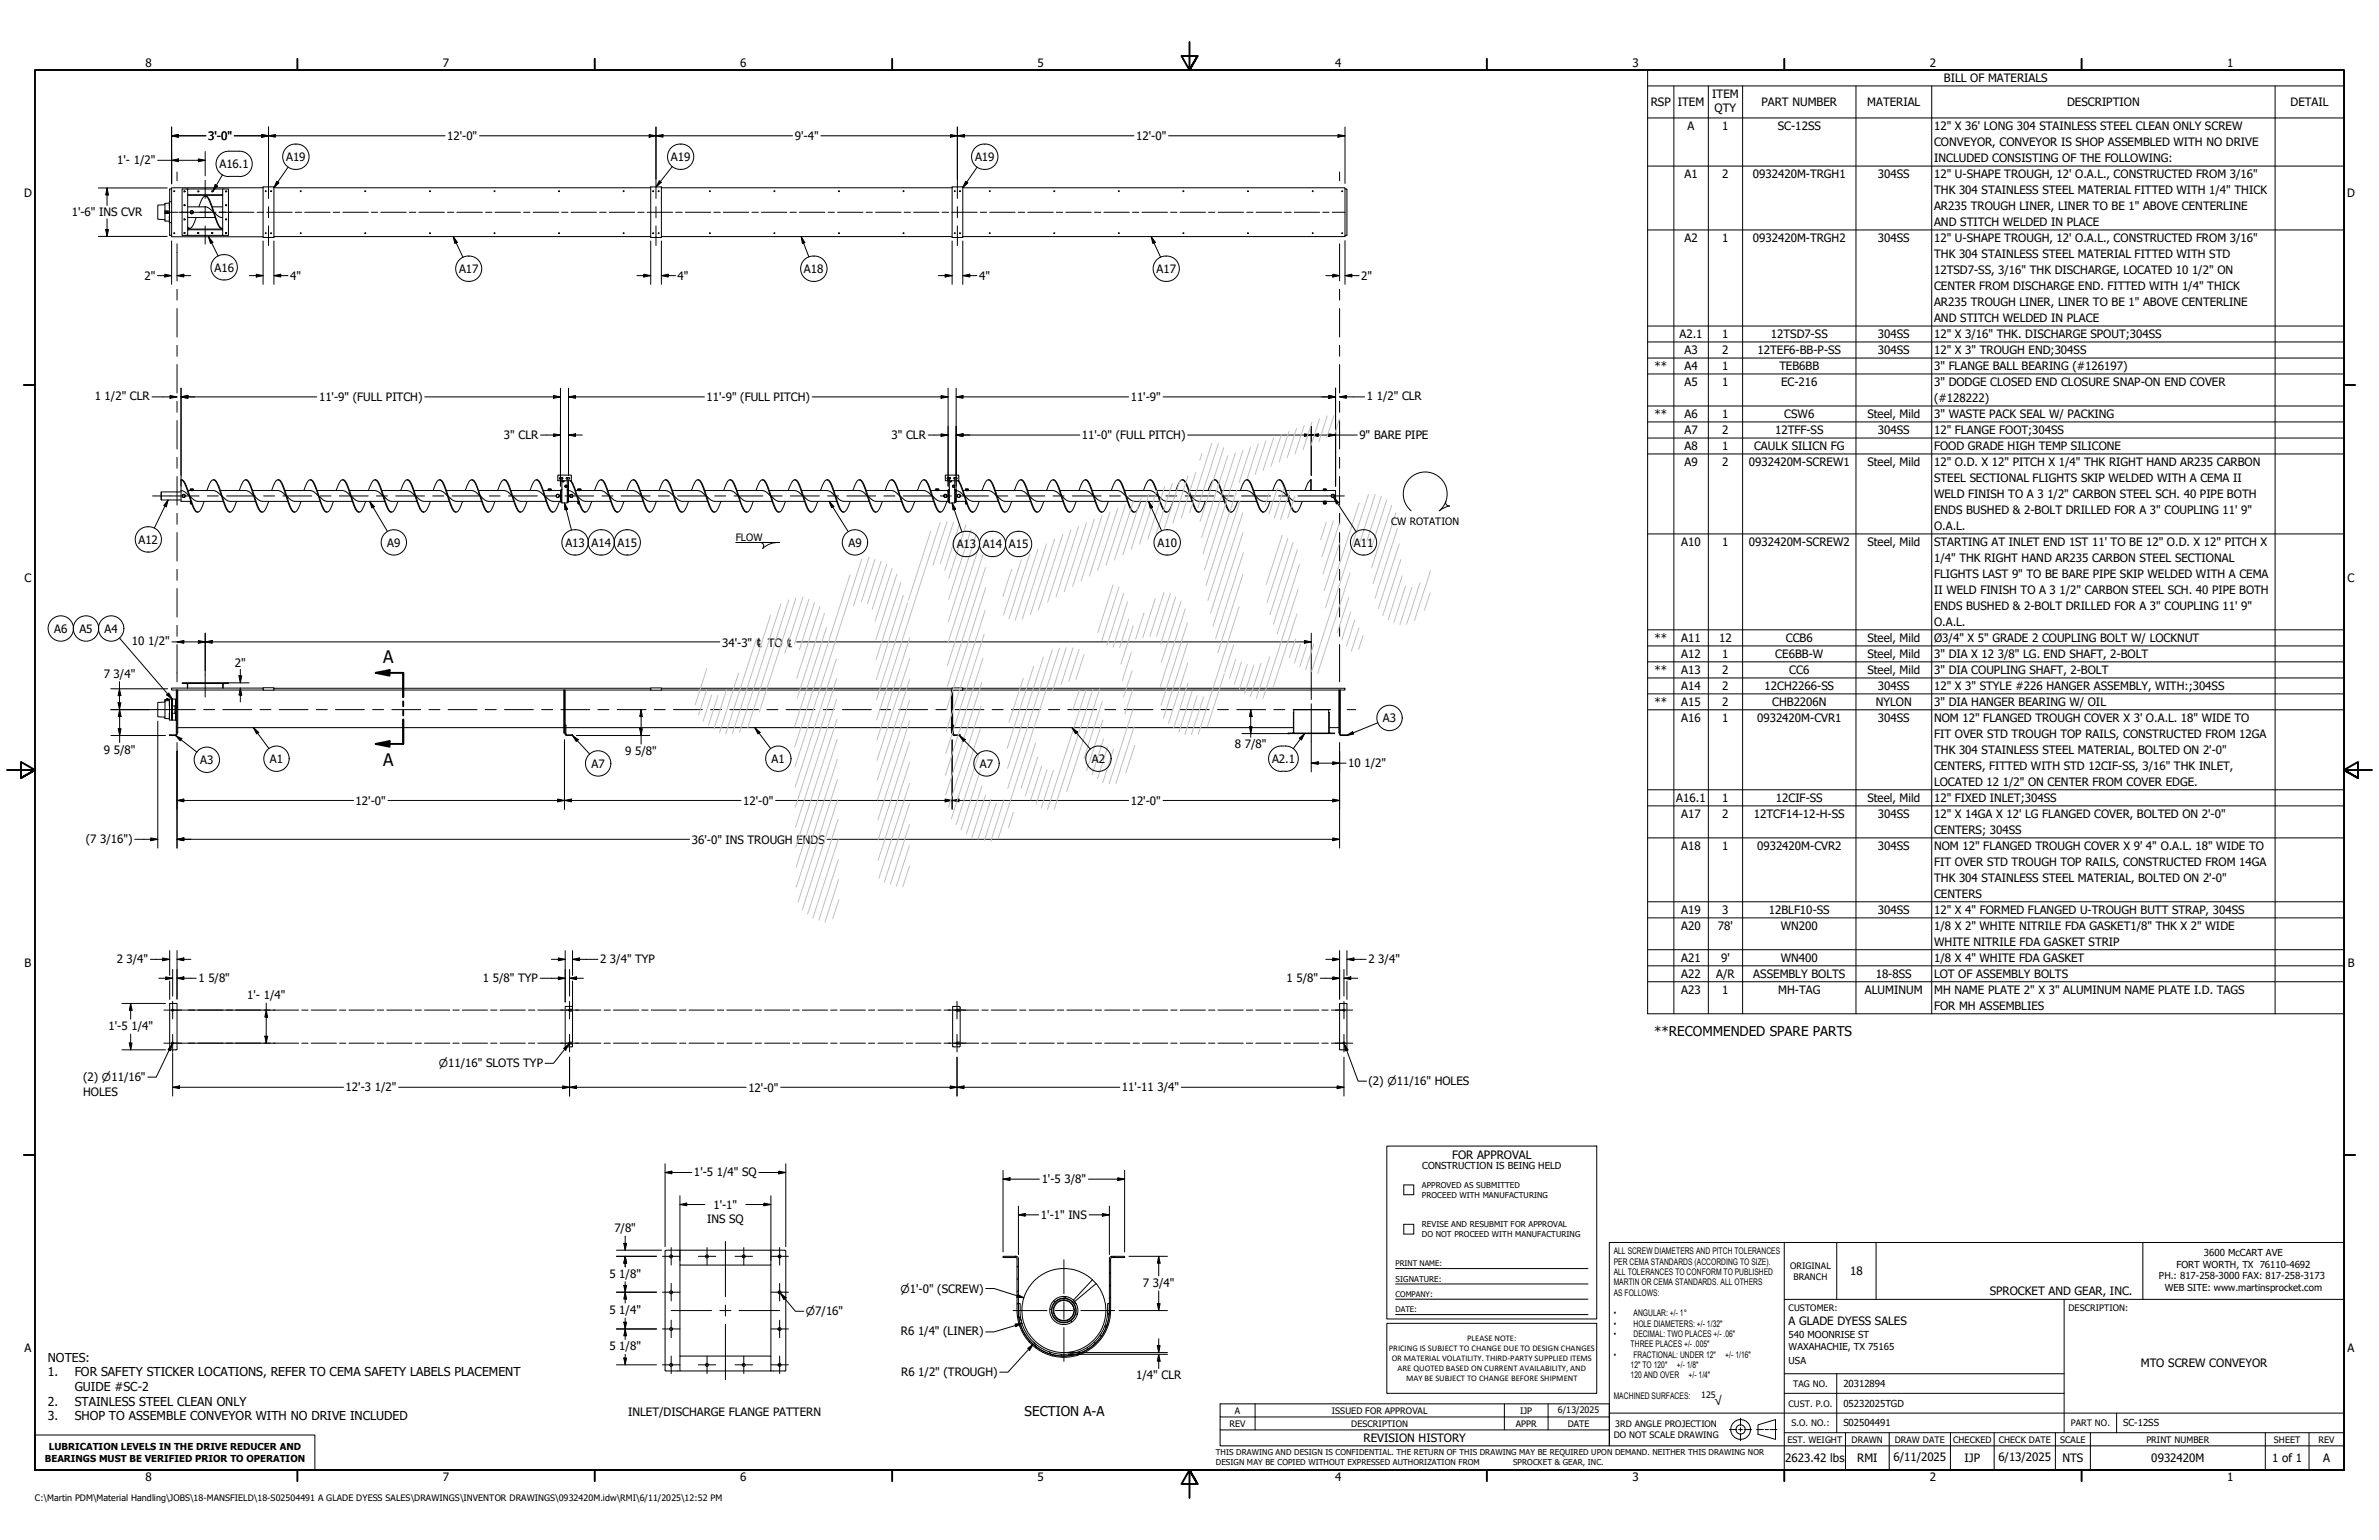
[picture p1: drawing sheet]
<svg xmlns="http://www.w3.org/2000/svg" width="864mm" height="559mm" viewBox="0 0 864 559" stroke-linecap="round" stroke-linejoin="round" font-family="sans-serif">
<defs><g id="words">
<g font-size="6.3">
<text x="139.1" y="240.7">A</text>
<text x="139.1" y="278">A</text>
</g>
<text font-size="5" x="622.3" y="509.9">√</text>
<g font-size="4.9">
<text x="600.5" y="375.9">**RECOMMENDED SPARE PARTS</text>
<text x="371.9" y="513.8">SECTION A-A</text>
</g>
<g font-size="4.4">
<text x="17.4" y="494.1">NOTES:</text>
<text x="17.4" y="499.4">1.</text>
<text x="27.1" y="499.4">FOR SAFETY STICKER LOCATIONS, REFER TO CEMA SAFETY LABELS PLACEMENT</text>
<text x="27.1" y="504.7">GUIDE #SC-2</text>
<text x="17.4" y="510">2.</text>
<text x="17.4" y="515.4">3.</text>
<text x="27.1" y="510">STAINLESS STEEL CLEAN ONLY</text>
<text x="27.1" y="515.4">SHOP TO ASSEMBLE CONVEYOR WITH NO DRIVE INCLUDED</text>
</g>
<g font-size="4.2">
<text x="52.8" y="24.4">8</text>
<text x="160.8" y="24.4">7</text>
<text x="268.7" y="24.4">6</text>
<text x="376.7" y="24.4">5</text>
<text x="484.6" y="24.4">4</text>
<text x="592.6" y="24.4">3</text>
<text x="700.5" y="24.4">2</text>
<text x="705.7" y="29.8">BILL OF MATERIALS</text>
<text x="808.5" y="24.4">1</text>
<text x="621.5" y="35.6">ITEM</text>
<text x="599.2" y="38.5">RSP</text>
<text x="609.1" y="38.5">ITEM</text>
<text x="622.4" y="40.6">QTY</text>
<text x="639.4" y="38.5">PART NUMBER</text>
<text x="677.8" y="38.5">MATERIAL</text>
<text x="750.4" y="38.5">DESCRIPTION</text>
<text x="831.5" y="38.5">DETAIL</text>
<text x="612.6" y="47.2">A</text>
<text x="625.2" y="47.2">1</text>
<text x="645.4" y="47.3">SC-12SS</text>
<text x="702.1" y="47.3">12&quot; X 36' LONG 304 STAINLESS STEEL CLEAN ONLY SCREW</text>
<text x="75.6" y="50.9">3'-0&quot;</text>
<text x="162.3" y="50.9">12'-0&quot;</text>
<text x="288.5" y="50.9">9'-4&quot;</text>
<text x="412.4" y="50.9">12'-0&quot;</text>
<text x="702.1" y="53.1">CONVEYOR, CONVEYOR IS SHOP ASSEMBLED WITH NO DRIVE</text>
<text x="42.5" y="59.4">1'- 1/2&quot;</text>
<text x="103.8" y="58.4">A19</text>
<text x="243.5" y="58.4">A19</text>
<text x="353.9" y="58.4">A19</text>
<text x="702.1" y="58.9">INCLUDED CONSISTING OF THE FOLLOWING:</text>
<text x="79.7" y="61">A16.1</text>
<text x="611.4" y="64.6">A1</text>
<text x="625.2" y="64.7">2</text>
<text x="636.3" y="64.7">0932420M-TRGH1</text>
<text x="681.7" y="64.7">304SS</text>
<text x="702.1" y="64.7">12&quot; U-SHAPE TROUGH, 12' O.A.L., CONSTRUCTED FROM 3/16&quot;</text>
<text x="8.8" y="71.4">D</text>
<text x="702.1" y="70.5">THK 304 STAINLESS STEEL MATERIAL FITTED WITH 1/4&quot; THICK</text>
<text x="852" y="71.4">D</text>
<text x="702.1" y="76.3">AR235 TROUGH LINER, LINER TO BE 1&quot; ABOVE CENTERLINE</text>
<text x="26" y="78.5">1'-6&quot; INS CVR</text>
<text x="702.1" y="82.2">AND STITCH WELDED IN PLACE</text>
<text x="611.4" y="87.9">A2</text>
<text x="625.2" y="87.9">1</text>
<text x="636.3" y="87.9">0932420M-TRGH2</text>
<text x="681.7" y="87.9">304SS</text>
<text x="702.1" y="87.9">12&quot; U-SHAPE TROUGH, 12' O.A.L., CONSTRUCTED FROM 3/16&quot;</text>
<text x="702.1" y="93.7">THK 304 STAINLESS STEEL MATERIAL FITTED WITH STD</text>
<text x="52.5" y="101.6">2&quot;</text>
<text x="77.9" y="98.6">A16</text>
<text x="105.3" y="101.6">4&quot;</text>
<text x="166.6" y="99.1">A17</text>
<text x="246" y="101.6">4&quot;</text>
<text x="291.8" y="99.1">A18</text>
<text x="355.4" y="101.6">4&quot;</text>
<text x="419.8" y="99.1">A17</text>
<text x="494.2" y="101.6">2&quot;</text>
<text x="702.1" y="99.6">12TSD7-SS, 3/16&quot; THK DISCHARGE, LOCATED 10</text>
<text x="795.7" y="99.6">1/2&quot; ON</text>
<text x="702.1" y="105.3">CENTER FROM DISCHARGE END. FITTED WITH 1/4&quot; THICK</text>
<text x="702.1" y="111.2">AR235 TROUGH LINER, LINER TO BE 1&quot; ABOVE CENTERLINE</text>
<text x="702.1" y="117">AND STITCH WELDED IN PLACE</text>
<text x="609.7" y="122.7">A2.1</text>
<text x="625.2" y="122.7">1</text>
<text x="642.8" y="122.7">12TSD7-SS</text>
<text x="681.7" y="122.7">304SS</text>
<text x="702.1" y="122.7">12&quot; X 3/16&quot; THK. DISCHARGE SPOUT;304SS</text>
<text x="611.4" y="128.5">A3</text>
<text x="625.2" y="128.5">2</text>
<text x="638" y="128.5">12TEF6-BB-P-SS</text>
<text x="681.7" y="128.5">304SS</text>
<text x="702.1" y="128.6">12&quot; X 3&quot; TROUGH END;304SS</text>
<text x="600.6" y="134.4">**</text>
<text x="611.4" y="134.3">A4</text>
<text x="625.2" y="134.3">1</text>
<text x="645.9" y="134.4">TEB6BB</text>
<text x="702.1" y="134.4">3&quot; FLANGE BALL BEARING (#126197)</text>
<text x="611.4" y="140.1">A5</text>
<text x="625.2" y="140.1">1</text>
<text x="646.6" y="140.1">EC-216</text>
<text x="702.1" y="140.2">3&quot; DODGE CLOSED END CLOSURE SNAP-ON END COVER</text>
<text x="34.4" y="145.3">1</text>
<text x="38" y="145.3">1/2&quot; CLR</text>
<text x="115.8" y="145.5">11'-9&quot; (FULL PITCH)</text>
<text x="256.5" y="145.5">11'-9&quot; (FULL PITCH)</text>
<text x="410.5" y="145.5">11'-9&quot;</text>
<text x="496.2" y="145.3">1</text>
<text x="499.7" y="145.3">1/2&quot; CLR</text>
<text x="702.1" y="146">(#128222)</text>
<text x="600.6" y="151.8">**</text>
<text x="611.4" y="151.8">A6</text>
<text x="625.2" y="151.8">1</text>
<text x="647.7" y="151.8">CSW6</text>
<text x="677.9" y="151.8">Steel, Mild</text>
<text x="702.1" y="151.8">3&quot; WASTE PACK SEAL W/ PACKING</text>
<text x="182.9" y="159.4">3&quot; CLR</text>
<text x="323.7" y="159.4">3&quot; CLR</text>
<text x="392.7" y="159.4">11'-0&quot; (FULL PITCH)</text>
<text x="493.5" y="159.4">9&quot; BARE PIPE</text>
<text x="611.4" y="157.5">A7</text>
<text x="625.2" y="157.5">2</text>
<text x="644.4" y="157.5">12TFF-SS</text>
<text x="681.7" y="157.5">304SS</text>
<text x="702.1" y="157.6">12&quot; FLANGE FOOT;304SS</text>
<text x="611.4" y="163.4">A8</text>
<text x="625.2" y="163.3">1</text>
<text x="636.8" y="163.4">CAULK SILICN FG</text>
<text x="702.1" y="163.4">FOOD GRADE HIGH TEMP SILICONE</text>
<text x="611.4" y="169.2">A9</text>
<text x="625.2" y="169.2">2</text>
<text x="634.9" y="169.2">0932420M-SCREW1</text>
<text x="677.9" y="169.2">Steel, Mild</text>
<text x="702.1" y="169.2">12&quot; O.D. X 12&quot; PITCH X 1/4&quot; THK RIGHT HAND AR235 CARBON</text>
<text x="702.1" y="175">STEEL SECTIONAL FLIGHTS SKIP WELDED WITH A CEMA II</text>
<text x="702.1" y="180.8">WELD FINISH TO A 3</text>
<text x="743.2" y="180.8">1/2&quot; CARBON STEEL SCH. 40 PIPE BOTH</text>
<text x="702.1" y="186.6">ENDS BUSHED &amp; 2-BOLT DRILLED FOR A 3&quot; COUPLING 11' 9&quot;</text>
<text x="50.3" y="197.3">A12</text>
<text x="702.1" y="192.4">O.A.L.</text>
<text x="140.6" y="198.4">A9</text>
<text x="205.2" y="198.4">A13 A14 A15</text>
<text x="308" y="198.4">A9</text>
<text x="347.3" y="198.9">A13 A14 A15</text>
<text x="420.2" y="198.4">A10</text>
<text x="491.4" y="198.3">A11</text>
<text x="610.3" y="198.2">A10</text>
<text x="625.2" y="198.2">1</text>
<text x="634.9" y="198.2">0932420M-SCREW2</text>
<text x="677.9" y="198.2">Steel, Mild</text>
<text x="702.1" y="198.2">STARTING AT INLET END 1ST 11' TO BE 12&quot; O.D. X 12&quot; PITCH X</text>
<text x="702.1" y="204">1/4&quot; THK RIGHT HAND AR235 CARBON STEEL SECTIONAL</text>
<text x="702.1" y="209.9">FLIGHTS LAST 9&quot; TO BE BARE PIPE SKIP WELDED WITH A CEMA</text>
<text x="8.9" y="211.1">C</text>
<text x="702.1" y="215.6">II WELD FINISH TO A 3</text>
<text x="747.6" y="215.6">1/2&quot; CARBON STEEL SCH. 40 PIPE BOTH</text>
<text x="852.2" y="211.1">C</text>
<text x="702.1" y="221.4">ENDS BUSHED &amp; 2-BOLT DRILLED FOR A 3&quot; COUPLING 11' 9&quot;</text>
<text x="702.1" y="227.3">O.A.L.</text>
<text x="19.7" y="229.6">A6</text>
<text x="28.8" y="229.6">A5</text>
<text x="38" y="229.6">A4</text>
<text x="600.6" y="233">**</text>
<text x="610.3" y="233">A11</text>
<text x="624.1" y="233">12</text>
<text x="648.3" y="233">CCB6</text>
<text x="677.9" y="233">Steel, Mild</text>
<text x="702.1" y="233.1">Ø3/4&quot; X 5&quot; GRADE 2 COUPLING BOLT W/ LOCKNUT</text>
<text x="47.9" y="234.2">10</text>
<text x="53.8" y="234.2">1/2&quot;</text>
<text x="262.1" y="234.6">34'-3&quot; ℄ TO ℄</text>
<text x="610.3" y="238.8">A12</text>
<text x="625.2" y="238.8">1</text>
<text x="644.5" y="238.8">CE6BB-W</text>
<text x="677.9" y="238.9">Steel, Mild</text>
<text x="702.1" y="238.9">3&quot; DIA X 12</text>
<text x="725.2" y="238.9">3/8&quot; LG. END SHAFT, 2-BOLT</text>
<text x="37.7" y="245.9">7</text>
<text x="41.2" y="245.9">3/4&quot;</text>
<text x="85.3" y="242.1">2&quot;</text>
<text x="600.6" y="244.7">**</text>
<text x="610.3" y="244.6">A13</text>
<text x="625.2" y="244.6">2</text>
<text x="649.5" y="244.6">CC6</text>
<text x="677.9" y="244.7">Steel, Mild</text>
<text x="702.1" y="244.7">3&quot; DIA COUPLING SHAFT, 2-BOLT</text>
<text x="610.3" y="250.4">A14</text>
<text x="625.2" y="250.4">2</text>
<text x="640.5" y="250.4">12CH2266-SS</text>
<text x="681.7" y="250.4">304SS</text>
<text x="702.1" y="250.4">12&quot; X 3&quot; STYLE #226 HANGER ASSEMBLY, WITH:;304SS</text>
<text x="600.6" y="256.3">**</text>
<text x="610.3" y="256.2">A15</text>
<text x="625.2" y="256.2">2</text>
<text x="643.3" y="256.2">CHB2206N</text>
<text x="680.9" y="256.2">NYLON</text>
<text x="702.1" y="256.3">3&quot; DIA HANGER BEARING W/ OIL</text>
<text x="502" y="262.1">A3</text>
<text x="610.3" y="262.1">A16</text>
<text x="625.2" y="262">1</text>
<text x="637.9" y="262.1">0932420M-CVR1</text>
<text x="681.7" y="262.1">304SS</text>
<text x="702.1" y="262.1">NOM 12&quot; FLANGED TROUGH COVER X 3' O.A.L. 18&quot; WIDE TO</text>
<text x="702.1" y="267.9">FIT OVER STD TROUGH TOP RAILS, CONSTRUCTED FROM 12GA</text>
<text x="37.7" y="273.4">9</text>
<text x="41.3" y="273.4">5/8&quot;</text>
<text x="226.9" y="274">9</text>
<text x="230.6" y="274">5/8&quot;</text>
<text x="448.3" y="271.5">8</text>
<text x="451.9" y="271.5">7/8&quot;</text>
<text x="702.1" y="273.7">THK 304 STAINLESS STEEL MATERIAL, BOLTED ON 2'-0&quot;</text>
<text x="72.7" y="277.2">A3</text>
<text x="98" y="276.9">A1</text>
<text x="214.8" y="278.5">A7</text>
<text x="280.1" y="276.9">A1</text>
<text x="355.7" y="278.5">A7</text>
<text x="396.4" y="276.9">A2</text>
<text x="461.8" y="276.9">A2.1</text>
<text x="489.5" y="278.1">10</text>
<text x="495.4" y="278.1">1/2&quot;</text>
<text x="702.1" y="279.5">CENTERS, FITTED WITH STD 12CIF-SS, 3/16&quot; THK INLET,</text>
<text x="702.1" y="285.3">LOCATED 12</text>
<text x="727" y="285.3">1/2&quot; ON CENTER FROM COVER EDGE.</text>
<text x="129.1" y="292">12'-0&quot;</text>
<text x="269.8" y="292">12'-0&quot;</text>
<text x="410.5" y="292">12'-0&quot;</text>
<text x="608.5" y="291.1">A16.1</text>
<text x="625.2" y="291">1</text>
<text x="644.7" y="291.1">12CIF-SS</text>
<text x="677.9" y="291.1">Steel, Mild</text>
<text x="702.1" y="291.1">12&quot; FIXED INLET;304SS</text>
<text x="610.3" y="296.9">A17</text>
<text x="625.2" y="296.9">2</text>
<text x="636.7" y="296.9">12TCF14-12-H-SS</text>
<text x="681.7" y="296.9">304SS</text>
<text x="702.1" y="296.9">12&quot; X 14GA X 12' LG FLANGED COVER, BOLTED ON 2'-0&quot;</text>
<text x="31.2" y="305.8">(7</text>
<text x="36.4" y="305.8">3/16&quot;)</text>
<text x="702.1" y="302.7">CENTERS; 304SS</text>
<text x="251.1" y="306.1">36'-0&quot; INS TROUGH ENDS</text>
<text x="610.3" y="308.5">A18</text>
<text x="625.2" y="308.4">1</text>
<text x="637.9" y="308.5">0932420M-CVR2</text>
<text x="681.7" y="308.5">304SS</text>
<text x="702.1" y="308.5">NOM 12&quot; FLANGED TROUGH COVER X 9' 4&quot; O.A.L. 18&quot; WIDE TO</text>
<text x="702.1" y="314.3">FIT OVER STD TROUGH TOP RAILS, CONSTRUCTED FROM 14GA</text>
<text x="702.1" y="320.1">THK 304 STAINLESS STEEL MATERIAL, BOLTED ON 2'-0&quot;</text>
<text x="702.1" y="325.9">CENTERS</text>
<text x="610.3" y="331.7">A19</text>
<text x="625.2" y="331.7">3</text>
<text x="642.1" y="331.7">12BLF10-SS</text>
<text x="681.7" y="331.7">304SS</text>
<text x="702.1" y="331.7">12&quot; X 4&quot; FORMED FLANGED U-TROUGH BUTT STRAP, 304SS</text>
<text x="610.3" y="337.5">A20</text>
<text x="623.6" y="337.5">78'</text>
<text x="646.4" y="337.5">WN200</text>
<text x="702.1" y="337.5">1/8 X 2&quot; WHITE NITRILE FDA GASKET1/8&quot; THK X 2&quot; WIDE</text>
<text x="702.1" y="343.3">WHITE NITRILE FDA GASKET STRIP</text>
<text x="9" y="350.8">B</text>
<text x="42.4" y="349.4">2</text>
<text x="46" y="349.4">3/4&quot;</text>
<text x="217.9" y="349.4">2</text>
<text x="221.4" y="349.4">3/4&quot; TYP</text>
<text x="496.8" y="349.4">2</text>
<text x="500.3" y="349.4">3/4&quot;</text>
<text x="610.3" y="349.1">A21</text>
<text x="624.8" y="349.1">9'</text>
<text x="646.4" y="349.1">WN400</text>
<text x="702.1" y="349.1">1/8 X 4&quot; WHITE FDA GASKET</text>
<text x="852.2" y="350.8">B</text>
<text x="72" y="356.2">1</text>
<text x="75.6" y="356.2">5/8&quot;</text>
<text x="175.3" y="356.2">1</text>
<text x="178.9" y="356.2">5/8&quot; TYP</text>
<text x="467" y="356.2">1</text>
<text x="470.7" y="356.2">5/8&quot;</text>
<text x="610.3" y="354.9">A22</text>
<text x="623" y="355">A/R</text>
<text x="636.5" y="354.9">ASSEMBLY BOLTS</text>
<text x="680.9" y="354.9">18-8SS</text>
<text x="702.1" y="354.9">LOT OF ASSEMBLY BOLTS</text>
<text x="89.7" y="362.5">1'- 1/4&quot;</text>
<text x="610.3" y="360.7">A23</text>
<text x="625.2" y="360.7">1</text>
<text x="645.5" y="360.7">MH-TAG</text>
<text x="677" y="360.7">ALUMINUM</text>
<text x="702.1" y="360.7">MH NAME PLATE 2&quot; X 3&quot; ALUMINUM NAME PLATE I.D. TAGS</text>
<text x="702.1" y="366.5">FOR MH ASSEMBLIES</text>
<text x="39.4" y="373.8">1'-5</text>
<text x="47.7" y="373.8">1/4&quot;</text>
<text x="30.2" y="392.3">(2) ⌀11/16&quot;</text>
<text x="125.5" y="395.8">12'-3</text>
<text x="136.1" y="395.8">1/2&quot;</text>
<text x="407.3" y="395.8">11'-11</text>
<text x="420.2" y="395.8">3/4&quot;</text>
<text x="496.8" y="393.8">(2) ⌀11/16&quot; HOLES</text>
<text x="30.2" y="397.8">HOLES</text>
<text x="271.7" y="396.1">12'-0&quot;</text>
<text x="527.1" y="420.4">FOR APPROVAL</text>
<text x="251.9" y="426.7">1'-5</text>
<text x="260.2" y="426.7">1/4&quot; SQ</text>
<text x="378.1" y="429.1">1'-5</text>
<text x="386.4" y="429.1">3/8&quot;</text>
<text x="256.7" y="443.7">INS SQ</text>
<text x="259" y="438.7">1'-1&quot;</text>
<text x="377.9" y="442.4">1'-1&quot; INS</text>
<text x="223" y="447.1">7/8&quot;</text>
<text x="221.2" y="463.6">5</text>
<text x="224.8" y="463.6">1/8&quot;</text>
<text x="414.9" y="467">7</text>
<text x="418.5" y="467">3/4&quot;</text>
<text x="671.6" y="462.7">18</text>
<text x="722.3" y="470">SPROCKET AND GEAR, INC.</text>
<text x="221.2" y="476.8">5</text>
<text x="224.8" y="476.8">1/4&quot;</text>
<text x="327" y="484.6">R6</text>
<text x="333.2" y="484.6">1/4&quot; (LINER)</text>
<text x="649.3" y="480.9">A GLADE DYESS SALES</text>
<text x="8.9" y="490.5">A</text>
<text x="221.2" y="490">5</text>
<text x="224.8" y="490">1/8&quot;</text>
<text x="852.2" y="490.5">A</text>
<text x="777.1" y="496">MTO SCREW CONVEYOR</text>
<text x="327.2" y="499.1">R6</text>
<text x="333.3" y="499.1">1/2&quot; (TROUGH)</text>
<text x="412.4" y="500.4">1/4&quot; CLR</text>
<text x="228" y="514">INLET/DISCHARGE FLANGE PATTERN</text>
<text x="495" y="523.3">REVISION HISTORY</text>
<text x="648.1" y="530.6">2623.42 lbs</text>
<text x="674.2" y="530.5">RMI</text>
<text x="687.3" y="530.3">6/11/2025</text>
<text x="713.2" y="530.5">IJP</text>
<text x="725.4" y="530.3">6/13/2025</text>
<text x="748.7" y="530.5">NTS</text>
<text x="780.9" y="530.5">0932420M</text>
<text x="824.9" y="530.6">1 of 1</text>
<text x="843.3" y="530.5">A</text>
<text x="52.8" y="537.5">8</text>
<text x="160.8" y="537.5">7</text>
<text x="268.7" y="537.5">6</text>
<text x="376.7" y="537.5">5</text>
<text x="484.6" y="537.5">4</text>
<text x="592.6" y="537.5">3</text>
<text x="700.5" y="537.5">2</text>
<text x="808.5" y="537.5">1</text>
</g>
<g font-size="3.9">
<text x="159.3" y="387.3">⌀11/16&quot; SLOTS TYP</text>
<text x="326.9" y="469">⌀1'-0&quot; (SCREW)</text>
<text x="292.5" y="477.3">⌀7/16&quot;</text>
</g>
<g font-size="3.7">
<text x="505" y="190.5">CW ROTATION</text>
<text x="267.1" y="196.2">FLOW</text>
</g>
<g font-size="3.5">
<text x="516.3" y="424.2">CONSTRUCTION IS BEING HELD</text>
<text x="800" y="455.9">3600 McCART AVE</text>
<text x="790.1" y="460">FORT WORTH, TX 76110-4692</text>
<text x="783.7" y="464.2">PH.: 817-258-3000 FAX: 817-258-3173</text>
<text x="785.8" y="468.4">WEB SITE: www.martinsprocket.com</text>
<text x="649.3" y="485.5">540 MOONRISE ST</text>
<text x="649.3" y="489.9">WAXAHACHIE, TX 75165</text>
<text x="649.3" y="495">USA</text>
<text x="669.2" y="503.3">20312894</text>
<text x="669.2" y="510.5">05232025TGD</text>
<text x="669.2" y="517.6">S02504491</text>
<text x="770.8" y="517.6">SC-12SS</text>
<text x="17.7" y="526.2">LUBRICATION LEVELS IN THE DRIVE REDUCER AND</text>
<text x="16.3" y="530.4">BEARINGS MUST BE VERIFIED PRIOR TO OPERATION</text>
</g>
<g font-size="3.3">
<text x="585.8" y="455.2">ALL SCREW DIAMETERS AND PITCH TOLERANCES</text>
<text x="585.8" y="458.9">PER CEMA STANDARDS (ACCORDING TO SIZE).</text>
<text x="585.8" y="462.7">ALL TOLERANCES TO CONFORM TO PUBLISHED</text>
<text x="585.8" y="466.4">MARTIN OR CEMA STANDARDS. ALL OTHERS</text>
<text x="585.8" y="470.2">AS FOLLOWS:</text>
<text x="585.8" y="477.6">•</text>
<text x="593" y="477.6">ANGULAR: +/- 1°</text>
<text x="585.8" y="481.4">•</text>
<text x="585.8" y="485.1">•</text>
<text x="593" y="481.4">HOLE DIAMETERS: +/- 1/32&quot;</text>
<text x="593" y="485.1">DECIMAL: TWO PLACES +/- .06&quot;</text>
<text x="591.9" y="488.9">THREE PLACES +/- .005&quot;</text>
<text x="585.8" y="492.6">•</text>
<text x="591.9" y="496.4">12&quot; TO 120&quot;</text>
<text x="593" y="492.6">FRACTIONAL: UNDER 12&quot;</text>
<text x="608.7" y="496.4">+/- 1/8&quot;</text>
<text x="626.3" y="492.6">+/- 1/16&quot;</text>
<text x="591.9" y="500.1">120 AND OVER</text>
<text x="613" y="500.1">+/- 1/4&quot;</text>
<text x="585.8" y="507.6">MACHINED SURFACES:</text>
</g>
<g font-size="3.2">
<text x="649.8" y="460.4">ORIGINAL</text>
<text x="651.1" y="464.3">BRANCH</text>
<text x="649.3" y="475.9">CUSTOMER:</text>
<text x="750.9" y="475.9">DESCRIPTION:</text>
<text x="650.9" y="503.2">TAG NO.</text>
<text x="617.5" y="507.3">125</text>
<text x="448.2" y="513">A</text>
<text x="483.5" y="513">ISSUED FOR APPROVAL</text>
<text x="551.8" y="513">IJP</text>
<text x="565.5" y="512.8">6/13/2025</text>
<text x="649.2" y="510.4">CUST. P.O.</text>
<text x="446.3" y="517.7">REV</text>
<text x="490.5" y="517.7">DESCRIPTION</text>
<text x="550.2" y="517.7">APPR</text>
<text x="569.1" y="517.7">DATE</text>
<text x="585.8" y="521.9">DO NOT SCALE DRAWING</text>
<text x="586.4" y="518">3RD ANGLE PROJECTION</text>
<text x="650.3" y="517.5">S.O. NO.:</text>
<text x="751.7" y="517.5">PART NO.</text>
<text x="648.8" y="523.5">EST. WEIGHT</text>
<text x="672.1" y="523.5">DRAWN</text>
<text x="687.8" y="523.5">DRAW DATE</text>
<text x="709" y="523.5">CHECKED</text>
<text x="725.6" y="523.5">CHECK DATE</text>
<text x="747.8" y="523.5">SCALE</text>
<text x="779.1" y="523.4">PRINT NUMBER</text>
<text x="825.4" y="523.5">SHEET</text>
<text x="841.6" y="523.5">REV</text>
<text x="12.7" y="544.6">C:\Martin PDM\Material Handling\JOBS\18-MANSFIELD\18-S02504491 A GLADE DYESS SALES\DRAWINGS\INVENTOR DRAWINGS\0932420M.idw\RMI\6/11/2025\12:52 PM</text>
</g>
<g font-size="3.1">
<text x="504.2" y="490.3">PRICING IS SUBJECT TO CHANGE DUE TO DESIGN CHANGES</text>
<text x="532.6" y="486.7">PLEASE NOTE:</text>
<text x="505.2" y="493.8">OR MATERIAL VOLATILITY. THIRD-PARTY SUPPLIED ITEMS</text>
<text x="507.4" y="497.4">ARE QUOTED BASED ON CURRENT AVAILABILITY, AND</text>
<text x="510.4" y="501">MAY BE SUBJECT TO CHANGE BEFORE SHIPMENT</text>
</g>
<g font-size="2.9">
<text x="516.1" y="431">APPROVED AS SUBMITTED</text>
<text x="516.1" y="434.6">PROCEED WITH MANUFACTURING</text>
<text x="516.1" y="445.3">REVISE AND RESUBMIT FOR APPROVAL</text>
<text x="516.1" y="448.9">DO NOT PROCEED WITH MANUFACTURING</text>
<text x="506.6" y="465">SIGNATURE:</text>
<text x="441.3" y="528.1">THIS DRAWING AND DESIGN IS CONFIDENTIAL. THE RETURN OF THIS DRAWING MAY BE REQUIRED UPON DEMAND. NEITHER THIS DRAWING NOR</text>
<text x="441.3" y="531.6">DESIGN MAY BE COPIED WITHOUT EXPRESSED AUTHORIZATION FROM</text>
<text x="549.3" y="531.6">SPROCKET &amp; GEAR, INC.</text>
</g>
<g font-size="2.8">
<text x="506.6" y="459.4">PRINT NAME:</text>
<text x="506.6" y="470.5">COMPANY:</text>
<text x="506.6" y="476.1">DATE:</text>
</g>
</g></defs>
<!-- layer: Hatch (ANSI) -->
<g fill="none" stroke="#000" stroke-width=".36">
<path d="M368.6 455.9l-.5 .4M369.7 459.3l-.5 .4M403.2 457.2l-.5 .5M404.6 455.9l-.5 .4M369.7 472.8l-.5 .4M369.7 468.2l-.5 .6M369.7 463.7l-.5 .5M369.8 477.1l-.4 .4M369.8 477.6l1 1.8M381.2 475l.6 .3M382.5 472.1l.5 .3M386.1 470.5l1.4 .8"/>
<path d="M388.7 479.3l.5 .3M389.3 472.3l1.3 .8M390.5 476.7l.5 .2M402 476.2l.6 .9M403.2 475.2l-.5 .5M403.2 470.7l-.5 .5M403.2 466.2l-.5 .5M403.2 461.7l-.5 .5M370.6 480.8l-.4 .4M372 483.9l-.3 .4M373.9 486.5l-.3 .4M375.3 487l.9 1.7"/>
<path d="M376.2 488.6l-.3 .4M379 490.3l-.3 .4M380.9 490.5l.5 .8M382.3 491.6l-.3 .3M385.1 491.4l.4 .6M386.3 492.1l-.5 .4M388.7 491.2l.3 .6M391.8 491l-.8 .8M391.9 490.3l.3 .6M394.7 488.9l.3 .6M397.2 486.9l.4 .6M399.4 484.3l.3 .6"/>
<path d="M401.1 480.9l.4 .7M402.5 480.4l-.8 .7"/>
</g>
<!-- layer: Visible (Martin) -->
<g fill="none" stroke="#000" stroke-width=".36">
<path d="M59.9 74.3l-2.6 .1v5.2l2.6 .1M59.9 73.9v6.2M59.9 77.4l1.6 .1M61.5 73.7l-1.7 .2M61.5 79.9v.9h.8M61.5 74.1v1.6M61.5 74.1v5.8M61.5 76.5l-1.6 .1M61.5 78.4v1.5M61.7 68.6h.6M61.7 68.6l-.1 4.6M62.3 73.2h-.8v.9"/>
<path d="M66.2 68.6v16.8M66.2 68.6h1.9M68.1 78.8l10 .1M68.1 75.1h6.8l1.4 .7 1.2 1.2M68.1 68.6h12.7v2.1h-12.7zM68.1 70.7v12.7M68.1 70.9h12.7M69.3 77.5l.3 .2 .3-.2M69.3 76.5l-.2 .2v.6l.2 .2M69.3 76.5h.6M69.4 77.5h.5M69.4 76.5l-.3 .5 .3 .5"/>
<path d="M69.4 76.5h.5M69.9 76.5l.3 .5-.3 .5M69.9 76.5l.3 .2v.6l-.3 .2M71.2 78.9l-.8 2.1a1.76 1.76 0 0 1-1.9 1.7l-.4-.3M72.2 75.1l1.5-3.4 .5-.5h.7l1.2 2.1 2.8 7.7 .8 1.5 .9 .4M74.5 71.1a3.3 3.3 0 0 1 2.1 2.8l2.8 7.8a1.36 1.36 0 0 0 1.4 1.1M77 75.1h3.8M77.7 77l2 1.7 1.1 .2M80.8 70.7v12.7M80.8 68.6h2M82.8 68.6v16.8M95.5 68.1h-33.2v17.8h33.2"/>
<path d="M95.5 67.8h3.9v18.4h-3.9zM99.4 68.1h136.8M236.2 67.8h3.9v18.4h-3.9zM240.1 68.1h105.5M345.6 67.8h3.9v18.4h-3.9zM349.5 68.1h138.8v17.8h-138.8M488.3 68.6h.5M488.9 68.6v16.8M59.8 80.1l1.7 .2M61.6 80.8l.1 4.6M61.7 85.4h.6M66.2 85.4h1.9"/>
<path d="M68.1 82.7l.8 .2M68.1 83.4h12.7v2h-12.7zM68.1 83.1h12.7M80.8 85.4h2M99.4 85.9h136.8M240.1 85.9h105.5M488.3 85.4h.5M58.5 178.5v2.9M65.7 174.1l.7 .1 .9 1.3 2.7 7.7 1.4 2.5 .6 .1 .6-.4 1.5-3.5M65.7 178l1.4 .5 1.5 1.5M65.7 174.1l.7 .3 1 1.8 2.8 8.1a1.7 1.7 0 0 0 1.6 1.5M65.7 178.5l-7.2 .1v2.8h7.2"/>
<path d="M65.7 174.1v7.8h3.6M66.2 179.7l-.2 .3 .2 .2M66.2 179.7v.5M66.7 179.4h-.3l-.2 .3M66.7 179.4l.5 .3M66.7 179.4l-.5 .3M67.2 179.7v.5M68.3 178h9.3l1.5 .7 1.3 1.3M68.9 180l1.5 1.4 1.2 .5h9.4M69.1 178h.1M69.1 177.5v.5M69.1 177.5h.8"/>
<path d="M69.5 178.1h.3M69.6 177.5v.5M69.9 177.5h.3M69.9 177.5h-.8M70.2 178h.1M70.2 177.5v.5h-1.1M75.1 178l1.5-3.4 .7-.5 .6 .1 1.4 2.5 2.7 7.7 .9 1.3 .7 .1M77.5 174.1l.9 .5 .9 1.5 2.4 7.1 1.4 2.5 .7 .1 .5-.4 1.6-3.5M80 178h9.3l1.4 .6 1.4 1.4M80.6 180l1.4 1.3 1.4 .6h9.3M86.9 178l1.5-3.4 .6-.5 .6 .1 1.4 2.5 2.7 7.7 .9 1.3 .6 .1M89.2 174.1l.7 .1 .8 1.3 2.7 7.7 1.4 2.5 .6 .1 .6-.4 1.5-3.5"/>
<path d="M91.7 178h9.4l1.5 .7 1.2 1.3M92.3 180l1.3 1.2 1.5 .7h9.4M98.6 178l1.5-3.4 .6-.5 .6 .1 1.4 2.5 2.7 7.7 .9 1.3 .7 .1M100.9 174.1l.7 .1 .9 1.3 2.7 7.7 1.4 2.5 .6 .1 .6-.4 1.5-3.5M103.4 178h9.4l1.1 .4 1.7 1.6M104.1 180l1.3 1.3 1.4 .6h9.4M110.3 178l1.5-3.4 .6-.5 .6 .1 .8 1.1 1 2.3 2.4 6.8 .8 1.3 .7 .1M112.6 174.1l.7 .1 .9 1.3 2.8 8 1.3 2.2 .6 .1 .6-.4 1.5-3.5M115.1 178h9.4l1.4 .6 1.4 1.4M115.8 180l1.4 1.4 1.4 .5h9.3M122 178l1.6-3.4 .5-.5 .7 .1 1.4 2.5 2.6 7.7 .9 1.3 .7 .1M124.3 174.1l.7 .1 .9 1.3 2.7 7.7 1.4 2.5 .6 .1 .6-.4 1.5-3.5"/>
<path d="M126.9 178h9.4l1.4 .7 1.3 1.3M127.5 180l1.3 1.2 1.4 .7h9.4M133.7 178l1.6-3.4 .6-.5 .6 .1 1.4 2.5 2.7 7.7 .9 1.3 .7 .1M136.1 174.1l.7 .1 .9 1.3 2.6 7.7 1.4 2.5 .7 .1 .5-.4 1.6-3.5M138.6 178h9.4l1.4 .6 1.3 1.4M139.3 180l1.3 1.3 1.4 .6h9.3M145.5 178l1.5-3.4 .6-.5 .6 .1 1.4 2.5 2.7 7.7 .9 1.3 .7 .1M147.8 174.1l.7 .1 .9 1.3 2.6 7.7 1.4 2.5 .7 .1 .8-.8 1.3-3.1M150.3 178h9.4l1.2 .5 1.5 1.5M150.9 180l1.3 1.2 1.5 .7h9.4M157.2 178l1.5-3.4 .6-.5 .7 .1 1.4 2.5 2.6 7.7 .9 1.3 .7 .1M159.5 174.1l.7 .1 .9 1.3 2.7 7.7 1.4 2.5 .6 .1 .6-.4 1.5-3.5"/>
<path d="M162.1 178h9.3l1.3 .6 1.5 1.4M162.7 180l1.5 1.4 1.2 .5h9.4M168.9 178l1.5-3.4 .6-.5 .6 .1 1.2 1.9 3 8.3 .9 1.3 .7 .1M171.2 174.1l.7 .1 .9 1.3 3 8.3 1.1 1.9 .6 .1 .6-.4 1.5-3.5M173.7 178h9.4l1.4 .6 1.4 1.4M174.4 180l1.6 1.5 1.2 .4h9.3M180.7 178l1.5-3.4 .6-.5 .6 .1 1.4 2.5 2.7 7.7 .8 1.3 .7 .1M182.9 174.1l.7 .1 .9 1.3 2.7 7.7 1.4 2.5 .6 .1 .6-.4 1.5-3.5M185.5 178h9.4l1.4 .7 1.3 1.3M186.1 180l1.3 1.2 1.4 .7h9.4M192.4 178l1.5-3.4 .6-.5 .6 .1 1.4 2.5 2.7 7.7 .9 1.3 .7 .1M194.7 174.1l.7 .1 .9 1.3 2.9 8.3 1.1 1.9 .7 .1 .5-.4 1.6-3.5"/>
<path d="M197.2 178h1.8M199 178h4.5v3.9l-3.5-.2-2.1-1.7M199 177.5h.8M199 177.5v.5M199.4 178.1h.3M199.6 177.5v.5M199.8 177.5h.3M199.8 177.5h-.8M200.1 177.5v.5h-1.1M202 179.7v.5M202.5 179.4l-.5 .3M202.5 179.4l.4 .3"/>
<path d="M202.5 179.4h.3l.1 .3M202.6 174.4l-.1-2h4.9l-.2 2M202.6 174.4l4.8 .2 1.2 2.4 2.5 7.3 .9 1.4 .7 .1 .5-.4 1.6-3.5M202.9 179.7v.5M202.9 179.7l.2 .3-.2 .2M203.3 173.4h.9M203.4 173.3l-.3 .3 .3 .3M203.5 177.7h.5h-.2v4.5h.2h-.5zM203.8 178h.2M204 174.4v8.1h1.9v-8.1M204 173.4h.1M204 173.4v.5"/>
<path d="M204 174.5l.2 .3zM204.1 173.3l.2 .1-.1 .4-.9 .1M204.2 174.8h.3M204.7 174.5l-.2 .3zM205.1 176.4l.2 .3M205.1 176.4l.4-.3 .3 .3M205.1 176.4l.4-.4 .4 .4M205.3 176.7h.3M205.3 176.7h.4M205.7 173.4h.8M205.8 173.3l-.3 .3 .3 .3M205.8 173.9h.7"/>
<path d="M205.8 176.4l-.2 .3M205.9 176.4l-.2 .3M205.9 173.4h.1M205.9 178h.2M205.9 173.4v.5M205.9 177.7h.5M206.4 178l1.3 .4 1.6 1.6M206.4 174.4v7.8h-.5h.2v-4.5M206.5 173.3l.3 .3-.3 .3M206.9 179.7v.5M207.1 174.4l1.1 2.2 2.7 7.9a1.63 1.63 0 0 0 1.6 1.3M207.4 179.4l-.5 .3"/>
<path d="M207.4 179.4l.4 .3M207.4 179.4h.3l.1 .3M207.8 179.7v.5M207.8 179.7l.2 .3-.2 .2M208.9 178h9.4l1.2 .5 1.5 1.5M209.5 180l1.5 1.4 1.3 .5h9.4M209.7 178h.1M209.7 177.5h.9M209.7 177.5v.5M210.2 178.1h.2M210.3 177.5v.5M210.6 177.5h.3"/>
<path d="M210.6 177.5h-.9M210.9 178h.1M210.9 177.5v.5h-1.2M215.8 178l1.6-3.4 .5-.5 .7 .1 1.4 2.5 2.6 7.7 .9 1.3 .7 .1M218.1 174.1l.7 .1 .9 1.3 2.7 7.7 1.4 2.5 .6 .1 .6-.4 1.5-3.5M220.7 178h9.3l1.5 .7 1.3 1.3M221.3 180l1.5 1.4 1.2 .5h9.4M227.5 178l1.5-3.4 .7-.5 .6 .1 1.4 2.5 2.7 7.7 .9 1.3 .7 .1M229.9 174.1l.9 .5 .9 1.5 2.4 7.1 1.4 2.5 .7 .1 .5-.4 1.6-3.5M232.4 178h9.3l1.4 .6 1.4 1.4M233 180l1.4 1.3 1.4 .6h9.3M239.3 178l1.5-3.4 .6-.5 .6 .1 1.4 2.5 2.7 7.7 .9 1.3 .6 .1"/>
<path d="M241.6 174.1l.7 .1 .8 1.3 3 8.3 1.1 1.9 .6 .1 .6-.4 1.5-3.5M244.1 178h9.4l1.5 .7 1.2 1.3M244.7 180l1.3 1.2 1.5 .7h9.4M251 178l1.5-3.4 .6-.5 .6 .1 1.4 2.5 2.7 7.7 .9 1.3 .7 .1M253.3 174.1l.7 .1 .9 1.3 2.7 7.7 1.4 2.5 .6 .1 .6-.4 1.5-3.5M255.8 178h9.4l1.1 .4 1.7 1.6M256.5 180l1.3 1.3 1.4 .6h9.4M262.7 178l1.5-3.4 .6-.5 .6 .1 .8 1.1 1 2.3 2.4 6.8 .8 1.3 .7 .1M265 174.1l.7 .1 .9 1.3 2.8 8 1.3 2.2 .6 .1 .6-.4 1.5-3.5M267.5 178h9.4l1.4 .6 1.4 1.4M268.2 180l1.4 1.4 1.4 .5h9.3M274.4 178l1.6-3.4 .5-.5 .7 .1 1.4 2.5 2.6 7.7 .9 1.3 .7 .1"/>
<path d="M276.7 174.1l.7 .1 .9 1.3 2.9 8.3 1.2 1.9 .6 .1 .6-.4 1.5-3.5M279.3 178h9.4l1.4 .7 1.3 1.3M279.9 180l1.3 1.2 1.4 .7h9.4M286.1 178l1.6-3.4 .6-.5 .6 .1 1.4 2.5 2.7 7.7 .9 1.3 .7 .1M288.5 174.1l.7 .1 .9 1.3 2.6 7.7 1.4 2.5 .7 .1 .5-.4 1.6-3.5M291 178h9.4l1.4 .6 1.3 1.4M291.7 180l1.3 1.3 1.4 .6h9.3M297.9 178l1.5-3.4 .6-.5 .6 .1 1.4 2.5 2.7 7.7 .9 1.3 .7 .1M300.2 174.1l.7 .1 .9 1.3 2.6 7.7 1.4 2.5 .7 .1 .8-.8 1.3-3.1M302.7 178h9.4l1.2 .5 1.5 1.5M303.3 180l1.3 1.2 1.5 .7h9.4M309.6 178l1.5-3.4 .6-.5 .7 .1 1.4 2.5 2.6 7.7 .9 1.3 .7 .1"/>
<path d="M311.9 174.1l.7 .1 .9 1.3 2.7 7.7 1.4 2.5 .6 .1 .6-.4 1.5-3.5M314.5 178h9.3l1.3 .6 1.5 1.4M315.1 180l1.5 1.4 1.2 .5h9.4M321.3 178l1.5-3.4 .6-.5 .6 .1 1.2 1.9 3 8.3 .9 1.3 .7 .1M323.6 174.1l.7 .1 .9 1.3 3 8.3 1.1 1.9 .6 .1 .6-.4 1.5-3.5M326.1 178h9.4l1.4 .6 1.4 1.4M326.8 180l1.6 1.5 1.2 .4h9.3M333.1 178l1.5-3.4 .6-.5 .6 .1 1.4 2.5 2.7 7.7 .8 1.3 .7 .1M335.3 174.1l.7 .1 .9 1.3 2.7 7.7 1.4 2.5 .6 .1 .6-.4 1.5-3.5M337.9 178h1.8M339.7 178h4.5v3.9l-3.6-.2-2.1-1.7M339.7 177.5h.8"/>
<path d="M339.7 177.5v.5M340.1 178.1h.3M340.2 177.5v.5M340.5 177.5h.3M340.5 177.5h-.8M340.8 177.5v.5h-1.1M342.7 179.7l-.2 .3 .2 .2M342.7 179.7l.1-.3h.7l.2 .3M342.7 179.7l.5-.3 .5 .3M342.7 179.7v.5M343.2 174.4v-2h4.8l-.1 2M343.2 174.3l4.7 .1"/>
<path d="M343.7 179.7v.5M344 173.3l-.3 .3 .3 .3 .9-.1 .1-.4-.2-.1M344 173.4h.9M344.2 178.5h.1M344.2 177.7h.4h-.2v4.5h.2h-.4zM344.4 178h.2M344.6 174.4v8.1h2v-8.1M344.6 173.4h.1M344.6 173.4v.5M344.7 174.5l.2 .3zM344.9 174.8h.3M345.4 174.5l-.2 .3z"/>
<path d="M345.8 176.4l.5 .3M345.8 176.4l.4-.3 .3 .3M345.8 176.4l.3-.4 .4 .4M345.8 176.4v.3h.5M346.3 173.4h.9M346.5 173.3l-.3 .1 .1 .4 .9 .1 .3-.3-.3-.3M346.5 176.4l-.2 .3M346.6 173.4h.1M346.6 177.7h.4v4.5h-.4h.2v-4.5M346.6 178h.2M346.6 173.4v.5M347 178.5h.1"/>
<path d="M347.1 178l1.6 .7 1.3 1.3M347.1 174.4v7.5h3.5M347.6 179.7l-.2 .3 .2 .2M347.6 179.7v.5M347.7 174.4l1 1.8 3 8.4a1.5 1.5 0 0 0 1.5 1.2M348 174.4l.9 1.7 2.5 7.4 .6 1.3 .8 .9 .6 .1 .7-.7 1.4-3.2M348 179.4h-.3l-.1 .3M348 179.4l.6 .3M348.1 179.4l-.5 .3M348.1 179.4l.4 .3M348.5 179.7v.5M348.6 179.7v.5"/>
<path d="M349.6 178h9.4l1.1 .4 1.6 1.6M350.3 180l1.3 1.3 1.4 .6h9.3M350.5 178h.1M350.5 177.5h.8M350.5 177.5v.5M350.8 178.1h.4M351 177.5v.5M351.3 177.5h.2M351.3 177.5h-.8M351.5 178h.1M351.5 177.5v.5h-1M356.5 178l1.5-3.4 .6-.5 .6 .1 1.2 1.9 2.9 8.3 .9 1.3 .7 .1"/>
<path d="M358.8 174.1l.7 .1 .9 1.3 2.9 8.3 1.1 1.9 .7 .1 .6-.4 1.5-3.5M361.3 178h9.4l1.2 .5 1.5 1.5M361.9 180l1.5 1.4 1.3 .5h9.4M368.2 178l1.6-3.4 .5-.5 .7 .1 1.4 2.5 2.6 7.7 .9 1.3 .7 .1M370.5 174.1l.7 .1 .9 1.3 2.7 7.7 1.4 2.5 .6 .1 .6-.4 1.5-3.5M373.1 178h9.3l1.5 .7 1.3 1.3M373.7 180l1.5 1.4 1.2 .5h9.4M379.9 178l1.5-3.4 .7-.5 .6 .1 1.2 1.9 2.9 8.3 .9 1.3 .7 .1M382.3 174.1l.9 .5 .9 1.5 2.4 7.1 1.4 2.5 .7 .1 .5-.4 1.6-3.5M384.8 178h9.3l1.4 .6 1.4 1.4M385.4 180l1.4 1.3 1.4 .6h9.3M391.7 178l1.5-3.4 .6-.5 .6 .1 1.1 1.9 3 8.3 .9 1.3 .6 .1"/>
<path d="M394 174.1l.7 .1 .8 1.3 3 8.3 1.1 1.9 .6 .1 .6-.4 1.5-3.5M396.5 178h9.4l1.5 .7 1.2 1.3M397.1 180l1.3 1.2 1.5 .7h9.4M403.4 178l1.5-3.4 .6-.5 .6 .1 1.2 1.9 2.9 8.3 .9 1.3 .7 .1M405.7 174.1l.7 .1 .9 1.3 2.7 7.7 1.4 2.5 .6 .1 .6-.4 1.5-3.5M408.2 178h9.4l1.1 .4 1.7 1.6M408.9 180l1.3 1.3 1.4 .6h9.4M415.1 178l1.5-3.4 .6-.5 .6 .1 .8 1.1 1 2.3 2.4 6.8 .8 1.3 .7 .1M417.4 174.1l.7 .1 .9 1.3 2.8 8 1.3 2.2 .6 .1 .6-.4 1.5-3.5M419.9 178h9.4l1.4 .6 1.4 1.4M420.6 180l1.4 1.4 1.4 .5h9.3M426.8 178l1.6-3.4 .5-.5 .7 .1 1.4 2.5 2.6 7.7 .9 1.3 .7 .1"/>
<path d="M429.1 174.1l.7 .1 .9 1.3 2.9 8.3 1.2 1.9 .6 .1 .6-.4 1.5-3.5M431.7 178h9.4l1.4 .7 1.3 1.3M432.3 180l1.3 1.2 1.4 .7h9.4M438.5 178l1.6-3.4 .6-.5 .6 .1 1.2 1.9 2.9 8.3 .9 1.3 .7 .1M440.9 174.1l.7 .1 .9 1.3 2.9 8.3 1.1 1.9 .7 .1 .5-.4 1.6-3.5M443.4 178h9.4l1.4 .6 1.3 1.4M444.1 180l1.3 1.3 1.4 .6h9.3M450.3 178l1.5-3.4 .6-.5 .6 .1 1.2 1.9 2.9 8.3 .9 1.3 .7 .1M452.6 174.1l.7 .1 .9 1.3 2.9 8.3 1.1 1.9 .7 .1 .8-.8 1.3-3.1M455.1 178h9.4l1.2 .5 1.5 1.5M455.7 180l1.3 1.2 1.5 .7h9.4M462 178l1.5-3.4 .6-.5 .7 .1 1.4 2.5 2.6 7.7 .9 1.3 .7 .1"/>
<path d="M464.3 174.1l.7 .1 .9 1.3 2.9 8.3 1.2 1.9 .6 .1 .6-.4 1.5-3.5M466.9 178h17.9v3.9h-3.3M467.5 180l1.5 1.4 1.2 .5h10.2M475.8 174.1l-.9 1-1.2 2.9M475.8 174.1h.2v3.9M475.8 174.1v3.9M480.4 178h.1M480.4 177.5h.8M480.4 177.5v.5M480.8 178.1h.3M480.9 177.5v.5M481.2 177.5h.3"/>
<path d="M481.2 177.5h-.8M481.5 178h.1M481.5 177.5v.5h-1.1M483.4 179.7v.5M483.4 179.7l.2-.3h.6l.1 .3M483.4 179.7l.4-.3 .5 .3M484.3 179.7v.5M484.3 179.7l.2 .3-.2 .2M66.2 180.2l.2 .3h.3M66.2 180.2l.5 .3M67.2 180.2l-.5 .3M69.1 182.5h.4"/>
<path d="M69.2 181.9h.1M69.3 181.9h.1M69.3 182.8l.3 .1M69.3 181.9h-.2v.7h.4M69.3 182.6v.2M69.3 182.8h.3M202 180.2l.5 .3M202.9 180.2l-.4 .3M202.9 180.2l-.1 .3h-.3M203.8 181.9h.2M205.9 181.9h.2M206.4 181.9h3.5"/>
<path d="M206.9 180.2l.5 .3M207.8 180.2l-.4 .3M207.8 180.2l-.1 .3h-.3M209.7 182.5h.5M209.9 181.9h.1M209.9 182.8l.4 .1M209.9 181.9h-.2v.7h.5M209.9 182.8h.4M209.9 182.6v.2M342.7 180.2l.1 .3h.7l.2-.3M342.7 180.2l.5 .3 .5-.3M344.2 181.4h.1"/>
<path d="M344.4 181.9h.2M346.6 181.9h.2M347 181.4h.1M347.6 180.2l.1 .3h.3M347.6 180.2l.5 .3M348.5 180.2l-.4 .3M348.6 180.2l-.6 .3M350.5 182.5h.3M350.6 181.9h.1M350.6 182.8l.4 .1M350.6 182.8h.4M350.6 182.6v.2"/>
<path d="M350.6 181.9h-.1v.7h.3M480.4 181.9h1.1M480.4 181.9v.7h1.1v-.7M480.4 182h1.1M480.4 182.5h1.1M480.5 181.9h.8M480.6 181.9h.1M480.6 182.8h.7M480.6 182.6v.2M480.9 182v.5M481.3 181.9h.1M481.3 182.6v.2"/>
<path d="M483.4 180.2l.2 .3h.6l.1-.3M483.4 180.2l.4 .3 .5-.3M59.8 254.4h.1M59.9 254.8l-2.6 .1v5.2l2.6 .1M60.5 253.7h.1M60.5 253.9h.1M60.5 253.7h.5M60.5 253.7v.2M60.6 253.9h.1M60.6 253.9h.3M60.6 253.7h.3M60.6 253.6v.1"/>
<path d="M60.6 253.6h.2M60.6 253.7v.2M60.6 253.6h.3M60.6 253.7h.1M60.8 253.7h-.2h.2M60.8 253.7h.1M60.9 253.7h.1M60.9 253.7v.2M61 253.7l-.1 .2M61.5 254.3l-1.6 .1M61.5 254.6v1.6M61.5 253.9h-1.6v6.7"/>
<path d="M62.3 253.7v7.6h.2v-7.6M62.3 254.6v5.8M62.5 253.7h-1v6.6v-1.5M62.5 258.8h1.3v2.5h-1.3zM62.5 253.7h1.3v2.5h-1.3zM63.5 256.2v2.6M64 253.7h-.2v7.6h.2M64 250.4v16M64.3 250.4v16M64.5 250.4v15.5h-.2M68.1 248.1l-.3-.3h-1.7v.2h1.8l.1 1.7M68.1 247.8h12.7v.2h-12.7z"/>
<path d="M68.1 248v1.7M80.8 248v1.7M80.9 248.1l.3-.3h1.7v.2l-1.8 .1M81 248.2v1.5M95.5 249.7h-33.2v.7h33.3M95.5 250.3v-.7h3.9v.7M95.6 250.3l.1 .1M95.6 250.4h3.7M99.4 250.3l-.1 .1M99.4 250.4h140.6M99.4 249.7h136.8M204.7 250.4v15.5h.2v-15.5v15.5h.3"/>
<path d="M205.2 250.4v16M236.2 250.3v-.7h3.9v.7M240.1 249.7h105.5M345.4 250.4v15.5h.2v-15.5M345.6 250.4v15.5h.2M345.6 250.4h-105.6M345.6 250.3v-.7h3.9v.7M345.8 250.4v16M349.5 249.7h138.8v.7l-142.7-.1M469.6 258.6v7.2l-.3 .3M469.6 257.5h12.7v1M469.6 257.5h12.7"/>
<path d="M469.6 257.5v8.5M482.3 258.5h.2v7.3h-.2M482.3 258.5v7.5M486 250.4v15.5h.3M486.3 250.4v16M486.5 250.4v16M59.8 260.6l1.7 .2M61.5 260.3v1h.8M64 266.4l-.2 .2h-2.2v.3h2.2l.5-.5M64.5 264h140.2M205.2 263.1h.2v3.3M205.2 266.4l.5 .5h2.1v-.3h-2.1l-.3-.2"/>
<path d="M205.4 264h140M345.8 263.1h.3v3.3M345.9 266.4l.5 .5M346.1 264h123.4M346.1 266.4l.3 .2M346.3 266.6h2.3v.3h-2.3M467.6 266.2h.1M467.6 266.2h1.7M469.3 266h-1.7v.2M469.5 265.8l-.2 .1M469.6 266h12.7v.2h-12.7zM482.4 265.8l.4 .3"/>
<path d="M482.5 264h3.5M482.6 265.8l.2 .1M482.7 266h1.7v.2h-1.7M486.3 266.4l.5 .5h2.1v-.3h-2.1l-.3-.2M61.6 364.2l.1 16.7M61.7 364.1h2.6v16.8h-2.6M61.7 364.1l-.1 .1M206.8 366.9h1v11.2h-1M206.8 366.2l-.4 .4 .4 .3M206.8 378.1l-.4 .4 .4 .3M207.6 365.3l.2 .9h-1M207.6 365.2h-2.4v14.7l2.6-.1v-1h-1"/>
<path d="M348.3 365.3l.2 .2M348.3 365.2h-2.5v14.7h2.5l.2-.3M348.6 365.4v.8h-1.2l-.3 .4 .3 .3h1.2v11.2h-1.2l-.3 .4 .3 .3h1.2v.8M488.8 364.1h-2.5v16.8h2.5M488.9 364.1v.1M488.9 364.2v16.7M241.4 454v43.2l.3 .3M241.7 453.7l-.3 .3M241.7 453.6h5.1M246.8 453.6h33v5.4h-33zM246.8 459v33.1M279.8 453.6h5.1"/>
<path d="M279.8 459v33.1M284.9 453.6l.3 .4M285.2 454v43.2l-.3 .3M368.7 455.8a.98 .98 0 0 1 1 1M368.7 455.9h-4.6v.4h4.6l.5 .5M369.2 456.8v18.7a17 17 0 0 0 17 17 17 17 0 0 0 17-17v-18.7M369.7 456.8v18.8v-2.6h.6v2.6M402.7 456.8a.92 .92 0 0 1 1-.9h4.5v.4h-4.6l-.4 .5M402.7 456.8v18.8M369.6 475.5a16.5 16.5 0 0 0 16.6 16.6 16.5 16.5 0 0 0 16.5-16.6M370.3 475.5a15.9 15.9 0 0 0 15.9 15.9 15.9 15.9 0 0 0 15.9-15.8v-2.6h.6v2.6M375.3 464.8a15.3 15.3 0 0 1 21.3-.4l-7 7.4 .5 .5 7.8-6.5a15.3 15.3 0 0 1-1.6 21.1 15.3 15.3 0 0 1-21.2-.9 15.3 15.3 0 0 1 .2-21.2z"/>
<path d="M396.5 464.4l1.4 1.4M241.7 497.5h5.1M246.8 492.1h33v5.4h-33zM279.8 497.5h5.1"/>
<circle cx="60.7" cy="77" r=".1"/>
<circle cx="60.7" cy="77" r=".22"/>
<circle cx="60.7" cy="77" r=".16"/>
<circle cx="60.8" cy="77" r=".26"/>
<circle cx="63.3" cy="69.4" r=".16"/>
<circle cx="67" cy="79.6" r=".22"/>
<circle cx="67" cy="69.4" r=".22"/>
<circle cx="67" cy="74.5" r=".22"/>
<circle cx="72" cy="69.4" r=".22"/>
<circle cx="77.1" cy="69.4" r=".22"/>
<circle cx="82.1" cy="69.4" r=".22"/>
<circle cx="82.1" cy="74.5" r=".22"/>
<circle cx="82.1" cy="79.6" r=".22"/>
<circle cx="96.5" cy="69.4" r=".16"/>
<circle cx="98.5" cy="69.4" r=".16"/>
<circle cx="109.2" cy="69.4" r=".16"/>
<circle cx="132.6" cy="69.4" r=".16"/>
<circle cx="156.1" cy="69.4" r=".16"/>
<circle cx="179.5" cy="69.4" r=".16"/>
<circle cx="203" cy="69.4" r=".16"/>
<circle cx="226.4" cy="69.4" r=".16"/>
<circle cx="237.1" cy="69.4" r=".16"/>
<circle cx="239.1" cy="69.4" r=".16"/>
<circle cx="257.7" cy="69.4" r=".16"/>
<circle cx="281.1" cy="69.4" r=".16"/>
<circle cx="304.6" cy="69.4" r=".16"/>
<circle cx="328" cy="69.4" r=".16"/>
<circle cx="346.6" cy="69.4" r=".16"/>
<circle cx="348.5" cy="69.4" r=".16"/>
<circle cx="359.3" cy="69.4" r=".16"/>
<circle cx="382.7" cy="69.4" r=".16"/>
<circle cx="406.2" cy="69.4" r=".16"/>
<circle cx="429.6" cy="69.4" r=".16"/>
<circle cx="453" cy="69.4" r=".16"/>
<circle cx="476.5" cy="69.4" r=".16"/>
<circle cx="487.3" cy="69.4" r=".16"/>
<circle cx="63.3" cy="84.6" r=".16"/>
<circle cx="67" cy="84.6" r=".22"/>
<circle cx="72" cy="84.6" r=".22"/>
<circle cx="77.1" cy="84.6" r=".22"/>
<circle cx="82.1" cy="84.6" r=".22"/>
<circle cx="96.5" cy="84.6" r=".16"/>
<circle cx="98.5" cy="84.6" r=".16"/>
<circle cx="109.2" cy="84.6" r=".16"/>
<circle cx="132.6" cy="84.6" r=".16"/>
<circle cx="156.1" cy="84.6" r=".16"/>
<circle cx="179.5" cy="84.6" r=".16"/>
<circle cx="203" cy="84.6" r=".16"/>
<circle cx="226.4" cy="84.6" r=".16"/>
<circle cx="237.1" cy="84.6" r=".16"/>
<circle cx="239.1" cy="84.6" r=".16"/>
<circle cx="257.7" cy="84.6" r=".16"/>
<circle cx="281.1" cy="84.6" r=".16"/>
<circle cx="304.6" cy="84.6" r=".16"/>
<circle cx="328" cy="84.6" r=".16"/>
<circle cx="346.6" cy="84.6" r=".16"/>
<circle cx="348.5" cy="84.6" r=".16"/>
<circle cx="359.3" cy="84.6" r=".16"/>
<circle cx="382.7" cy="84.6" r=".16"/>
<circle cx="406.2" cy="84.6" r=".16"/>
<circle cx="429.6" cy="84.6" r=".16"/>
<circle cx="453" cy="84.6" r=".16"/>
<circle cx="476.5" cy="84.6" r=".16"/>
<circle cx="487.3" cy="84.6" r=".16"/>
<circle cx="62.6" cy="378.5" r=".35"/>
<circle cx="62.6" cy="366.6" r=".35"/>
<circle cx="487.9" cy="366.6" r=".35"/>
<circle cx="487.9" cy="378.5" r=".35"/>
<circle cx="243.6" cy="455.9" r=".54"/>
<circle cx="256.6" cy="455.9" r=".54"/>
<circle cx="270" cy="455.9" r=".54"/>
<circle cx="283" cy="455.9" r=".54"/>
<circle cx="243.6" cy="468.9" r=".54"/>
<circle cx="283" cy="468.9" r=".54"/>
<circle cx="386.2" cy="475.5" r="3.8"/>
<circle cx="386.2" cy="475.5" r="4.5"/>
<circle cx="386.2" cy="475.5" r="4.4"/>
<circle cx="386.2" cy="475.5" r="5.1"/>
<circle cx="386.2" cy="475.5" r="3.7"/>
<circle cx="243.6" cy="495.3" r=".54"/>
<circle cx="243.6" cy="482.3" r=".54"/>
<circle cx="256.6" cy="495.3" r=".54"/>
<circle cx="270" cy="495.3" r=".54"/>
<circle cx="283" cy="482.3" r=".54"/>
<circle cx="283" cy="495.3" r=".54"/>
</g>
<!-- layer: Symbol (ANSI) -->
<g fill="none" stroke="#000" stroke-width=".36">
<path d="M598.1 31.2v-5.8h252.8v5.8M598.1 31.2h252.8v11.6M598.1 31.2v336.7h252.8v-325.1M607.6 31.2v336.7M620.1 31.2v336.7M632.6 31.2v336.7M673.7 31.2v336.7M701.2 31.2v336.7M825.9 31.2v336.7M598.1 42.8h252.8M598.1 60.3h252.8M598.1 83.4h252.8"/>
<path d="M598.1 118.3h252.8M598.1 124.1h252.8M598.1 129.9h252.8M598.1 135.7h252.8M598.1 147.3h252.8M598.1 153.1h252.8M598.1 158.9h252.8M598.1 164.7h252.8M598.1 193.7h252.8M598.1 228.5h252.8M598.1 234.4h252.8M598.1 240.2h252.8"/>
<path d="M598.1 246h252.8M598.1 251.8h252.8M598.1 257.6h252.8M598.1 286.6h252.8M598.1 292.4h252.8M598.1 304h252.8M598.1 327.2h252.8M598.1 333.1h252.8M598.1 344.6h252.8M598.1 350.5h252.8M598.1 356.2h252.8M442.9 518.9v5.7h141.3v-5.7"/>
<path d="M442.9 514.2v4.7h141.3M455.6 509.4v9.5M546.1 509.4v9.5M562 509.4v9.5M584.2 514.2h-141.3v-4.8h141.3v9.5"/>
</g>
<!-- layer: Section Line (ANSI) -->
<path d="M136.4 244.2l5-1.1v2.1zM136.4 244.2h10v8.8M146.4 254.5v1.8M146.4 257.8v1.8M136.4 269.9l5-1v2.1zM146.4 261.1v8.8h-10" fill="none" stroke="#000" stroke-width=".7"/>
<g fill="#000">
<path d="M136.4 244.2l5-1.1v2.1z" fill-rule="evenodd"/>
<path d="M136.4 269.9l5-1v2.1z" fill-rule="evenodd"/>
</g>
<!-- layer: Border (ANSI) -->
<g fill="none" stroke="#000" stroke-width=".7">
<path d="M431.8 15.2v10.2l-2.9-5.1h5.8l-2.9 5.1 2.9-5.1M107.9 21.3v4.1M215.9 21.3v4.1M323.8 21.3v4.1M539.8 21.3v4.1M647.7 21.3v4.1M755.6 21.3v4.1M8.6 139.7h4.1M850.9 139.7h4.1M2.5 279.4h10.2l-5.1-2.9v5.8l5.1-2.9-5.1 2.9M861.1 279.4h-10.2l5.1-2.9v5.8l-5.1-2.9 5.1 2.9M8.6 419.1h4.1"/>
<path d="M850.9 419.1h4.1M12.7 533.4v-508h838.2v508h-838.2h838.2M107.9 533.4v4.1M215.9 533.4v4.1M323.8 533.4v4.1M434.7 538.5l-2.9-5.1 2.9 5.1h-5.8l2.9-5.1v10.2M539.8 533.4v4.1M647.7 533.4v4.1M755.6 533.4v4.1"/>
</g>
<!-- layer: Title (Martin) -->
<g fill="none" stroke="#000" stroke-width=".36">
<path d="M647.7 450.8v82.6h203.2v-82.6h-266.7v73.8h266.7M666.7 450.8v20.7M681 450.8v20.7M777.9 450.8v20.7M647.7 471.5h203.2M749.3 471.5v48.4M647.7 498.5h101.6M666.7 498.5v21.4M584.2 512.8h266.7M627.8 518.7h2.7M631.1 518.7h1.4M631.8 514.6v2.7"/>
<path d="M631.8 518v1.4M633.2 518.7h2.7M637.7 518.7h2.4M638.2 517l6.3-1.9v7.2l-6.3-1.9zM640.7 518.7h1.3M642.6 518.7h2.4M647.7 505.6h101.6M647.7 519.9h203.2M669.9 519.9v13.5M685.8 519.9v13.5M708 519.9v13.5M723.9 519.9v13.5"/>
<path d="M746.1 519.9v13.5M758.8 519.9v13.5M768.3 512.8v7.1M822.3 519.9v13.5M838.2 519.9v13.5M12.7 520.7h101.6v12.7h-101.6zM631.8 520.1v2.7"/>
<circle cx="631.9" cy="518.7" r="3.6"/>
<circle cx="631.9" cy="518.7" r="1.68"/>
</g>
<!-- layer: Sketch Geometry (ANSI) -->
<g fill="none" stroke="#000" stroke-width=".36">
<path d="M59.9 77h4.7M65.7 77h2.3M69.2 77h9.2M79.6 77h2.3M83 77h9.2M93.3 77h2.4M96.8 77h9.2M107.2 77h2.3M110.6 77h9.2M121 77h2.3M124.5 77h9.2M134.8 77h2.3"/>
<path d="M138.2 77h9.2M148.6 77h2.3M152.1 77h9.2M162.4 77h2.3M165.9 77h9.2M176.3 77h2.3M179.7 77h9.2M190.1 77h2.2M193.5 77h9.3M203.9 77h2.3M207.3 77h9.2M217.7 77h2.3"/>
<path d="M221.2 77h9.2M231.5 77h2.3M234.9 77h9.3M245.3 77h2.3M248.8 77h9.2M259.1 77h2.3M262.6 77h9.2M273 77h2.3M276.4 77h9.2M286.8 77h2.3M290.2 77h9.2M300.6 77h2.3"/>
<path d="M304 77h9.2M314.4 77h2.3M317.9 77h9.2M328.2 77h2.3M331.7 77h9.2M342 77h2.4M345.5 77h9.2M355.9 77h2.2M359.3 77h9.2M369.6 77h2.4M373.1 77h9.2M383.5 77h2.3"/>
<path d="M386.9 77h9.2M397.3 77h2.3M400.7 77h9.3M411.1 77h2.3M414.5 77h9.3M424.9 77h2.3M428.4 77h9.2M438.7 77h2.3M442.2 77h9.2M452.6 77h2.3M456 77h9.2M466.3 77h2.4"/>
<path d="M469.8 77h9.2M480.2 77h2.3M483.6 77h4.7M267.1 196.8l15.8 .1a8 8 0 0 0-6 2.1 1.24 1.24 0 0 0 .3-1.4 1.24 1.24 0 0 0-1.2-.7M512.2 185.3a8 8 0 0 1-.6-11.5 8 8 0 0 1 11.6 0 8 8 0 0 1-.7 11.5M524.8 181.9a1.24 1.24 0 0 0 1.4 1.7l-2.3 .8-1.5 1M62.7 366.5h4.5M62.7 378.5h4.5M68.4 366.5h2.3M68.4 378.5h2.3M71.8 366.5h9.2M71.8 378.5h9.2"/>
<path d="M82.1 366.5h2.3M82.1 378.5h2.3M85.5 366.5h9.2M85.5 378.5h9.2M95.8 366.5h2.3M95.8 378.5h2.3M99.3 366.5h9.1M99.3 378.5h9.1M109.5 366.5h2.3M109.5 378.5h2.3M113 366.5h9.1M113 378.5h9.1"/>
<path d="M123.3 366.5h2.2M123.3 378.5h2.2M126.7 366.5h9.1M126.7 378.5h9.1M137 366.5h2.3M137 378.5h2.3M140.4 366.5h9.1M140.4 378.5h9.1M150.7 366.5h2.3M150.7 378.5h2.3M154.1 366.5h9.2M154.1 378.5h9.2"/>
<path d="M164.4 366.5h2.3M164.4 378.5h2.3M167.8 366.5h9.2M167.8 378.5h9.2M178.1 366.5h2.3M178.1 378.5h2.3M181.5 366.5h9.2M181.5 378.5h9.2M191.8 366.5h2.3M191.8 378.5h2.3M195.3 366.5h9.1M195.3 378.5h9.1"/>
<path d="M205.5 366.5h2.3M205.5 378.5h2.3M209 366.5h9.1M209 378.5h9.1M219.3 366.5h2.3M219.3 378.5h2.3M222.7 366.5h9.1M222.7 378.5h9.1M233 366.5h2.3M233 378.5h2.3M236.4 366.5h9.2M236.4 378.5h9.2"/>
<path d="M246.7 366.5h2.3M246.7 378.5h2.3M250.1 366.5h9.2M250.1 378.5h9.2M260.4 366.5h2.3M260.4 378.5h2.3M263.8 366.5h9.2M263.8 378.5h9.2M274.1 366.5h2.3M274.1 378.5h2.3M277.6 366.5h9.1M277.6 378.5h9.1"/>
<path d="M287.8 366.5h2.3M287.8 378.5h2.3M291.3 366.5h9.1M291.3 378.5h9.1M301.6 366.5h2.2M301.6 378.5h2.2M305 366.5h9.1M305 378.5h9.1M315.3 366.5h2.3M315.3 378.5h2.3M318.7 366.5h9.2M318.7 378.5h9.2"/>
<path d="M329 366.5h2.3M329 378.5h2.3M332.4 366.5h9.2M332.4 378.5h9.2M342.7 366.5h2.3M342.7 378.5h2.3M346.1 366.5h9.2M346.1 378.5h9.2M356.4 366.5h2.3M356.4 378.5h2.3M359.9 366.5h9.1M359.9 378.5h9.1"/>
<path d="M370.1 366.5h2.3M370.1 378.5h2.3M373.6 366.5h9.1M373.6 378.5h9.1M383.9 366.5h2.2M383.9 378.5h2.2M387.3 366.5h9.1M387.3 378.5h9.1M397.6 366.5h2.3M397.6 378.5h2.3M401 366.5h9.1M401 378.5h9.1"/>
<path d="M411.3 366.5h2.3M411.3 378.5h2.3M414.7 366.5h9.2M414.7 378.5h9.2M425 366.5h2.3M425 378.5h2.3M428.4 366.5h9.2M428.4 378.5h9.2M438.7 366.5h2.3M438.7 378.5h2.3M442.2 366.5h9.1M442.2 378.5h9.1"/>
<path d="M452.4 366.5h2.3M452.4 378.5h2.3M455.9 366.5h9.1M455.9 378.5h9.1M466.2 366.5h2.2M466.2 378.5h2.2M469.6 366.5h9.1M469.6 378.5h9.1M479.9 366.5h2.3M479.9 378.5h2.3M483.3 366.5h4.6M483.3 378.5h4.6"/>
<path d="M503.4 415.9h76.2v62.7h-76.2zM509.6 430h3.6v3.5h-3.6zM509.6 444.2h3.6v3.6h-3.6zM506.6 460.3h69.9M506.6 465.9h69.9M506.6 471.4h69.9M506.6 477h69.9"/>
</g>
<!-- layer: Dimension (ANSI) -->
<g fill="none" stroke="#000" stroke-width=".36">
<path d="M57.2 58.2h17.3M62.3 49.3l2.5-.5v1zM62.3 58.2l2.5-.5v1zM62.3 49.3h12.4M62.3 46.1v20.6M72 57.7l2.5 .5-2.5 .5zM74.5 55v8.8M85 49.3h76.5M95 48.8l2.5 .5-2.5 .5zM97.5 49.3l2.4-.5v1zM97.5 46.1v18.8M174.1 49.3h113.6"/>
<path d="M235.6 48.8l2.5 .5-2.5 .5zM238.1 49.3l2.6-.5v1zM238.1 46.1v18.8M298 49.3h113.6M345.1 48.8l2.4 .5-2.4 .5zM347.5 49.3l2.6-.5v1zM347.5 46.1v18.8M424.2 49.3h64.1M485.7 48.8l2.6 .5-2.6 .5zM488.3 46.1v20.4M35.7 68.2h25M38.9 68.2l.5 2.5h-1z"/>
<path d="M38.9 68.2v6.3M38.9 79.4v6.4M35.7 85.8h25M38.4 83.3h1l-.5 2.5zM59.8 99.5l2.5 .5-2.5 .5zM62.3 87.4v15.8M93 99.5l2.5 .5-2.5 .5zM95.5 87.4v15.8M99.4 87.4v15.8M233.7 99.5l2.5 .5-2.5 .5zM236.2 87.4v15.8M240.1 87.4v15.8"/>
<path d="M343.1 99.5l2.5 .5-2.5 .5zM345.6 87.4v15.8M349.5 87.4v15.8M483.8 99.5l2.5 .5-2.5 .5zM488.3 87.3v15.9M57.2 100h5.1M64.3 100l2.4-.5v1zM64.3 100h5M90.5 100h5M99.4 100l2.5-.5v1zM99.4 100h5.1M231.2 100h5"/>
<path d="M240.1 100l2.5-.5v1zM240.1 100h5.1M340.6 100h5M349.5 100l2.5-.5v1zM349.5 100h5.1M481.3 100h5M488.3 100l2.4-.5v1zM488.3 100h5M55.2 144h9.1M61.7 143.5l2.6 .5-2.6 .5zM65.7 144l2.5-.5v1zM65.7 144h49.3"/>
<path d="M65.7 140.8v35.6M154.2 144h49.3M196.2 157.9h7.3M201 143.5l2.5 .5-2.5 .5zM201 157.4l2.5 .5-2.5 .5zM203.5 140.8v35.6M206.4 144l2.5-.5v1zM206.4 157.9l2.5-.5v1zM206.4 144h49.3M206.4 140.8v31.7M206.4 157.9h5M294.8 144h49.4"/>
<path d="M336.9 157.9h7.3M341.6 143.5l2.6 .5-2.6 .5zM341.6 157.4l2.6 .5-2.6 .5zM344.2 140.8v35.6M347.1 157.9l2.5-.5v1zM347.1 144l2.5-.5v1zM347.1 144h62.6M347.1 157.9h44.9M347.1 140.8v35.6M422.2 144h62.6M431.1 157.9h61.6M473.5 157.4l2.5 .5-2.5 .5z"/>
<path d="M476 157.9l2.5-.5v1zM476 154.7v17.8M482.3 157.4l2.5 .5-2.5 .5zM482.3 143.5l2.5 .5-2.5 .5zM484.8 140.8v35.6M486.3 144l2.5-.5v1zM486.3 144h9.1M62.4 232.9h198.9M64.3 232.9l2.4-.5v1zM72 232.4l2.5 .5-2.5 .5zM74.5 232.9l2.5-.5v1zM74.5 229.7v15.3"/>
<path d="M289.2 232.9h186.8M473.5 232.4l2.5 .5-2.5 .5zM476 229.7v24.1M40.2 249.9h20.6M40.2 257.5h13.9M42.9 255h1l-.5 2.5zM43.4 249.9l.5 2.5h-1zM43.4 247.3v10.2M43.4 257.5l.5 2.5h-1zM43.4 257.5v11.9M82.4 247.8h8M86.7 245.2h1.1l-.6 2.6z"/>
<path d="M87.2 249.7l.6 2.5h-1.1zM87.2 242.9v4.9M87.2 249.7v5M232.7 257.5l.5 2.5h-1zM232.7 257.5v12.5M454 257.5l.5 2.5h-.9zM454 257.5v10M40.3 266.9h19.8M42.9 264.4h1l-.5 2.5zM57.3 261.7v46M64.3 272.6v35.1M204.9 268.5v25.1"/>
<path d="M209.2 266.9h26.7M232.2 264.4h1l-.5 2.5zM345.6 268.5v25.1M450.8 266.2h17.3M453.6 263.7h.9l-.5 2.5zM476 276.9l2.5-.5v1zM476 276.9h12.6M476 269v11.1M483.8 276.4l2.5 .5-2.5 .5zM486.3 272.6v35.1M64.3 290.4l2.4-.5v1.1zM64.3 290.4h64"/>
<path d="M140.8 290.4h128.2M202.4 289.9l2.5 .5-2.5 .6zM204.9 290.4l2.6-.5v1.1zM281.6 290.4h128.1M343.1 289.9l2.5 .5-2.5 .6zM345.6 290.4l2.5-.5v1.1zM422.2 290.4h64.1M483.8 289.9l2.5 .5-2.5 .6zM48.9 304.5h8.4M54.7 304l2.6 .5-2.6 .6zM64.3 304.5l2.4-.5v1.1zM64.3 304.5h186"/>
<path d="M300.2 304.5h186.1M483.8 304l2.5 .5-2.5 .6zM54.6 348.1h7M57.7 355h5M59.1 347.6l2.5 .5-2.5 .5zM60.1 354.5l2.6 .5-2.6 .5zM61.6 344.9v9M61.6 356v6.6M62.7 351.8v9.6M64.3 348.1l2.4-.5v1zM64.3 355l2.4-.5v1zM64.3 344.9v17.6"/>
<path d="M64.3 348.1h5M64.3 355h6.9M196.1 355h9.1M200.2 348.1h5M202.7 347.6l2.5 .5-2.5 .5zM202.7 354.5l2.5 .5-2.5 .5zM205.2 344.9v18.7M206.8 355l2.4-.5v1zM206.8 351.8v9.6M206.8 355h5M207.8 348.1l2.6-.5v1zM207.8 348.1h9.2"/>
<path d="M207.8 344.9v9M207.8 356v9.3M479.3 355h7M481.3 348.1h5M483.8 354.5l2.5 .5-2.5 .5zM483.8 347.6l2.5 .5-2.5 .5zM486.3 344.9v17.6M487.9 355l2.4-.5v1zM487.9 351.8v9.6M487.9 355h5M488.9 348.1l2.6-.5v1zM488.9 348.1h7"/>
<path d="M488.9 344.9v9M488.9 356v6.6M44.3 364.1h15.8M46.9 378.5h1l-.5 2.4zM47.4 364.1l.5 2.5h-1zM47.4 364.1v5.7M47.4 375.2v5.7M62.5 378.8l-.7 2.5-.8-.4zM62.5 378.8l-5.8 12h-3M67.4 378.5h32.4M67.4 366.5h32.4M96.1 376h1.1l-.6 2.5z"/>
<path d="M96.6 366.5l.6 2.6h-1.1zM96.6 364v14.5M206.6 378.8l-5.7 7h-3M488 378.8l1.3 2.2-.9 .3zM488 378.8l5 13.5h3.1M44.3 380.9h15.8M62.7 394.5l2.5-.5v1zM62.7 394.5h62M62.7 382v15.7M144.7 394.5h126.1M204.3 394l2.5 .5-2.5 .5zM204.6 380.4l2-1.6-1.2 2.3z"/>
<path d="M206.8 394.5l2.4-.5v1zM206.8 383.6v14.1M283.4 394.5h123.1M344.9 394l2.5 .5-2.5 .5zM347.4 394.5l2.5-.5v1zM347.4 383.6v14.1M428.8 394.5h59.1M485.4 394l2.5 .5-2.5 .5zM487.9 383.6v14.1M241.4 425.4l2.5-.5v1.1zM241.4 425.4h9.7M241.4 422.3v30.1"/>
<path d="M246.8 437.1l2.5-.5v.9zM246.8 437.1h9M246.8 433.9v21.8M270.8 437.1h9M275.5 425.4h9.7M277.3 436.6l2.5 .5-2.5 .4zM279.8 433.9v21.8M282.7 424.9l2.5 .5-2.5 .6zM285.2 422.3v30.1M364.1 427.9l2.5-.5v1zM364.1 427.9h13.2M364.1 424.7v29.6"/>
<path d="M369.7 437.6v17.6M395.1 427.9h13.1M402.7 437.6v17.6M405.8 427.4l2.4 .5-2.4 .5zM408.2 424.7v29.6M223.8 453.6h16.4M223.8 455.9h14.5M226.4 451.2h1.1l-.6 2.4zM226.9 455.9l.6 2.4h-1.1zM226.9 448.6v5M226.9 455.9v3.8M246.8 456v1.5"/>
<path d="M279.8 456v1.5M369.7 440.8l2.5-.5v1zM369.7 440.8h7.4M395.4 440.8h7.3M400.2 440.3l2.5 .5-2.5 .5zM409.8 455.9h14M420.6 455.9l.5 2.4h-1zM420.6 455.9v7.1M223.8 468.9h14.5M226.4 466.4h1.1l-.6 2.5zM226.4 479.7h1.1l-.6 2.5zM226.9 468.9l.6 2.5h-1.1z"/>
<path d="M226.9 465.1v7.7M226.9 478.3v7.7M283.3 469.3l2.1 1.6-.9 .7zM283.3 469.3l5.4 6.5h3.1M357.8 467.6h3.1l10.8 3.3M369.4 469.7l2.3 1.2-2.6-.2zM406.2 475.6h17.6M420.1 473h1l-.5 2.6zM420.6 468.4v7.2M223.8 482.2h14.5M223.8 495.2h14.5M226.4 492.8h1.1l-.6 2.4z"/>
<path d="M226.9 482.2l.6 2.5h-1.1zM226.9 491.4v3.8M368.5 480.4l2.5-.2-2.3 1.2zM371 480.2l-10.2 3.1h-3M373.1 489.3l2-1.6-1.3 2.3zM375.1 487.7l-9.2 10.2h-3M387.8 490.8h36M387.8 491.4h36M420.1 488.3h1l-.5 2.5zM420.6 491.4l.5 2.5h-1zM420.6 485.8v5M420.6 491.4v5.1"/>
</g>
<g fill="#000">
<path d="M62.3 49.3l2.5-.5v1z" fill-rule="evenodd"/>
<path d="M62.3 49.3l2.5-.5v1z" fill-rule="evenodd"/>
<path d="M62.3 58.2l2.5-.5v1z" fill-rule="evenodd"/>
<path d="M72 57.7l2.5 .5-2.5 .5z" fill-rule="evenodd"/>
<path d="M95 48.8l2.5 .5-2.5 .5z" fill-rule="evenodd"/>
<path d="M95 48.8l2.5 .5-2.5 .5z" fill-rule="evenodd"/>
<path d="M97.5 49.3l2.4-.5v1z" fill-rule="evenodd"/>
<path d="M235.6 48.8l2.5 .5-2.5 .5z" fill-rule="evenodd"/>
<path d="M238.1 49.3l2.6-.5v1z" fill-rule="evenodd"/>
<path d="M345.1 48.8l2.4 .5-2.4 .5z" fill-rule="evenodd"/>
<path d="M347.5 49.3l2.6-.5v1z" fill-rule="evenodd"/>
<path d="M485.7 48.8l2.6 .5-2.6 .5z" fill-rule="evenodd"/>
<path d="M38.9 68.2l.5 2.5h-1z" fill-rule="evenodd"/>
<path d="M38.4 83.3h1l-.5 2.5z" fill-rule="evenodd"/>
<path d="M64.3 100l2.4-.5v1z" fill-rule="evenodd"/>
<path d="M99.4 100l2.5-.5v1z" fill-rule="evenodd"/>
<path d="M240.1 100l2.5-.5v1z" fill-rule="evenodd"/>
<path d="M349.5 100l2.5-.5v1z" fill-rule="evenodd"/>
<path d="M488.3 100l2.4-.5v1z" fill-rule="evenodd"/>
<path d="M59.8 99.5l2.5 .5-2.5 .5z" fill-rule="evenodd"/>
<path d="M93 99.5l2.5 .5-2.5 .5z" fill-rule="evenodd"/>
<path d="M233.7 99.5l2.5 .5-2.5 .5z" fill-rule="evenodd"/>
<path d="M343.1 99.5l2.5 .5-2.5 .5z" fill-rule="evenodd"/>
<path d="M483.8 99.5l2.5 .5-2.5 .5z" fill-rule="evenodd"/>
<path d="M61.7 143.5l2.6 .5-2.6 .5z" fill-rule="evenodd"/>
<path d="M65.7 144l2.5-.5v1z" fill-rule="evenodd"/>
<path d="M65.7 144l2.5-.5v1z" fill-rule="evenodd"/>
<path d="M201 143.5l2.5 .5-2.5 .5z" fill-rule="evenodd"/>
<path d="M201 157.4l2.5 .5-2.5 .5z" fill-rule="evenodd"/>
<path d="M206.4 144l2.5-.5v1z" fill-rule="evenodd"/>
<path d="M206.4 157.9l2.5-.5v1z" fill-rule="evenodd"/>
<path d="M341.6 143.5l2.6 .5-2.6 .5z" fill-rule="evenodd"/>
<path d="M341.6 157.4l2.6 .5-2.6 .5z" fill-rule="evenodd"/>
<path d="M347.1 157.9l2.5-.5v1z" fill-rule="evenodd"/>
<path d="M347.1 144l2.5-.5v1z" fill-rule="evenodd"/>
<path d="M347.1 157.9l2.5-.5v1z" fill-rule="evenodd"/>
<path d="M473.5 157.4l2.5 .5-2.5 .5z" fill-rule="evenodd"/>
<path d="M476 157.9l2.5-.5v1z" fill-rule="evenodd"/>
<path d="M482.3 157.4l2.5 .5-2.5 .5z" fill-rule="evenodd"/>
<path d="M482.3 143.5l2.5 .5-2.5 .5z" fill-rule="evenodd"/>
<path d="M482.3 143.5l2.5 .5-2.5 .5z" fill-rule="evenodd"/>
<path d="M486.3 144l2.5-.5v1z" fill-rule="evenodd"/>
<path d="M64.3 232.9l2.4-.5v1z" fill-rule="evenodd"/>
<path d="M72 232.4l2.5 .5-2.5 .5z" fill-rule="evenodd"/>
<path d="M74.5 232.9l2.5-.5v1z" fill-rule="evenodd"/>
<path d="M473.5 232.4l2.5 .5-2.5 .5z" fill-rule="evenodd"/>
<path d="M42.9 255h1l-.5 2.5z" fill-rule="evenodd"/>
<path d="M43.4 249.9l.5 2.5h-1z" fill-rule="evenodd"/>
<path d="M43.4 257.5l.5 2.5h-1z" fill-rule="evenodd"/>
<path d="M86.7 245.2h1.1l-.6 2.6z" fill-rule="evenodd"/>
<path d="M87.2 249.7l.6 2.5h-1.1z" fill-rule="evenodd"/>
<path d="M232.7 257.5l.5 2.5h-1z" fill-rule="evenodd"/>
<path d="M454 257.5l.5 2.5h-.9z" fill-rule="evenodd"/>
<path d="M42.9 264.4h1l-.5 2.5z" fill-rule="evenodd"/>
<path d="M232.2 264.4h1l-.5 2.5z" fill-rule="evenodd"/>
<path d="M453.6 263.7h.9l-.5 2.5z" fill-rule="evenodd"/>
<path d="M476 276.9l2.5-.5v1z" fill-rule="evenodd"/>
<path d="M483.8 276.4l2.5 .5-2.5 .5z" fill-rule="evenodd"/>
<path d="M64.3 290.4l2.4-.5v1.1z" fill-rule="evenodd"/>
<path d="M202.4 289.9l2.5 .5-2.5 .6z" fill-rule="evenodd"/>
<path d="M204.9 290.4l2.6-.5v1.1z" fill-rule="evenodd"/>
<path d="M343.1 289.9l2.5 .5-2.5 .6z" fill-rule="evenodd"/>
<path d="M345.6 290.4l2.5-.5v1.1z" fill-rule="evenodd"/>
<path d="M483.8 289.9l2.5 .5-2.5 .6z" fill-rule="evenodd"/>
<path d="M54.7 304l2.6 .5-2.6 .6z" fill-rule="evenodd"/>
<path d="M64.3 304.5l2.4-.5v1.1z" fill-rule="evenodd"/>
<path d="M64.3 304.5l2.4-.5v1.1z" fill-rule="evenodd"/>
<path d="M483.8 304l2.5 .5-2.5 .6z" fill-rule="evenodd"/>
<path d="M59.1 347.6l2.5 .5-2.5 .5z" fill-rule="evenodd"/>
<path d="M60.1 354.5l2.6 .5-2.6 .5z" fill-rule="evenodd"/>
<path d="M64.3 348.1l2.4-.5v1z" fill-rule="evenodd"/>
<path d="M64.3 355l2.4-.5v1z" fill-rule="evenodd"/>
<path d="M202.7 347.6l2.5 .5-2.5 .5z" fill-rule="evenodd"/>
<path d="M202.7 354.5l2.5 .5-2.5 .5z" fill-rule="evenodd"/>
<path d="M206.8 355l2.4-.5v1z" fill-rule="evenodd"/>
<path d="M207.8 348.1l2.6-.5v1z" fill-rule="evenodd"/>
<path d="M483.8 354.5l2.5 .5-2.5 .5z" fill-rule="evenodd"/>
<path d="M483.8 347.6l2.5 .5-2.5 .5z" fill-rule="evenodd"/>
<path d="M487.9 355l2.4-.5v1z" fill-rule="evenodd"/>
<path d="M488.9 348.1l2.6-.5v1z" fill-rule="evenodd"/>
<path d="M46.9 378.5h1l-.5 2.4z" fill-rule="evenodd"/>
<path d="M47.4 364.1l.5 2.5h-1z" fill-rule="evenodd"/>
<path d="M96.1 376h1.1l-.6 2.5z" fill-rule="evenodd"/>
<path d="M96.6 366.5l.6 2.6h-1.1z" fill-rule="evenodd"/>
<path d="M62.5 378.8l-.7 2.5-.8-.4z" fill-rule="evenodd"/>
<path d="M62.7 394.5l2.5-.5v1z" fill-rule="evenodd"/>
<path d="M204.3 394l2.5 .5-2.5 .5z" fill-rule="evenodd"/>
<path d="M204.6 380.4l2-1.6-1.2 2.3z" fill-rule="evenodd"/>
<path d="M206.8 394.5l2.4-.5v1z" fill-rule="evenodd"/>
<path d="M344.9 394l2.5 .5-2.5 .5z" fill-rule="evenodd"/>
<path d="M347.4 394.5l2.5-.5v1z" fill-rule="evenodd"/>
<path d="M485.4 394l2.5 .5-2.5 .5z" fill-rule="evenodd"/>
<path d="M488 378.8l1.3 2.2-.9 .3z" fill-rule="evenodd"/>
<path d="M241.4 425.4l2.5-.5v1.1z" fill-rule="evenodd"/>
<path d="M246.8 437.1l2.5-.5v.9z" fill-rule="evenodd"/>
<path d="M277.3 436.6l2.5 .5-2.5 .4z" fill-rule="evenodd"/>
<path d="M282.7 424.9l2.5 .5-2.5 .6z" fill-rule="evenodd"/>
<path d="M364.1 427.9l2.5-.5v1z" fill-rule="evenodd"/>
<path d="M405.8 427.4l2.4 .5-2.4 .5z" fill-rule="evenodd"/>
<path d="M226.4 451.2h1.1l-.6 2.4z" fill-rule="evenodd"/>
<path d="M226.9 455.9l.6 2.4h-1.1z" fill-rule="evenodd"/>
<path d="M226.9 455.9l.6 2.4h-1.1z" fill-rule="evenodd"/>
<path d="M369.7 440.8l2.5-.5v1z" fill-rule="evenodd"/>
<path d="M400.2 440.3l2.5 .5-2.5 .5z" fill-rule="evenodd"/>
<path d="M420.6 455.9l.5 2.4h-1z" fill-rule="evenodd"/>
<path d="M226.4 466.4h1.1l-.6 2.5z" fill-rule="evenodd"/>
<path d="M226.4 479.7h1.1l-.6 2.5z" fill-rule="evenodd"/>
<path d="M226.9 468.9l.6 2.5h-1.1z" fill-rule="evenodd"/>
<path d="M283.3 469.3l2.1 1.6-.9 .7z" fill-rule="evenodd"/>
<path d="M369.4 469.7l2.3 1.2-2.6-.2z" fill-rule="evenodd"/>
<path d="M420.1 473h1l-.5 2.6z" fill-rule="evenodd"/>
<path d="M226.4 492.8h1.1l-.6 2.4z" fill-rule="evenodd"/>
<path d="M226.9 482.2l.6 2.5h-1.1z" fill-rule="evenodd"/>
<path d="M368.5 480.4l2.5-.2-2.3 1.2z" fill-rule="evenodd"/>
<path d="M373.1 489.3l2-1.6-1.3 2.3z" fill-rule="evenodd"/>
<path d="M420.1 488.3h1l-.5 2.5z" fill-rule="evenodd"/>
<path d="M420.6 491.4l.5 2.5h-1z" fill-rule="evenodd"/>
</g>
<!-- layer: Centerline (ANSI) -->
<g fill="none" stroke="#000" stroke-width=".36">
<path d="M64.3 62.4v3.2M65 77h4.5M72.5 77h4M74.5 65.4v6.6M74.5 75v4M79.5 77h4.5M97.5 64.9v7.1M97.5 75v4M238.1 64.9v7.1M238.1 75v4M347.5 64.9v7.1M347.5 75v4"/>
<path d="M486.3 62.4v3.2M64.3 88.5v13.4M74.5 82v6.6M97.5 82v7.1M238.1 82v7.1M347.5 82v7.1M486.3 88.5v13.4M64.3 105v3.9M64.3 112v10.3M486.3 105v3.9M486.3 112v10.3M64.3 125.3v4"/>
<path d="M64.3 132.3v10.3M486.3 125.3v4M486.3 132.3v10.3M64.3 145.6v4M64.3 152.6v10.3M486.3 145.6v4M486.3 152.6v10.3M55.4 180h16.9M64.3 165.9v4M64.3 172.9v10.4M75.2 180h4M82.2 180h10.5"/>
<path d="M95.7 180h4M102.7 180h10.5M116.2 180h3.9M123.2 180h10.5M136.7 180h4M143.6 180h10.5M157.1 180h4M164.1 180h10.5M177.6 180h3.9M184.6 180h10.5M198.1 180h4M205 180h10.5"/>
<path d="M218.5 180h4M225.5 180h10.5M239 180h4M246 180h10.5M259.5 180h4M266.4 180h10.5M279.9 180h4M286.9 180h10.5M300.4 180h4M307.4 180h10.5M320.9 180h4M327.9 180h10.4"/>
<path d="M341.4 180h3.9M348.4 180h10.4M361.8 180h4M368.8 180h10.5M382.3 180h4M389.3 180h10.4M402.8 180h3.9M409.8 180h10.4M423.2 180h4M430.2 180h10.5M443.7 180h4M450.7 180h10.5"/>
<path d="M464.2 180h4M471.2 180h16.8M486.3 165.9v4M486.3 172.9v10.4M64.3 186.2v4M64.3 193.2v10.4M486.3 186.2v4M486.3 193.2v10.4M64.3 206.6v4M64.3 213.6v10.3M486.3 206.6v4M486.3 213.6v10.3"/>
<path d="M64.3 226.9v4M64.3 233.9v13.5M486.3 226.9v4M486.3 233.9v13.5M54.1 257.5h16.8M73.9 257.5h4M74.5 245v7.9M80.9 257.5h10.5M94.4 257.5h4M101.3 257.5h10.5M114.8 257.5h4M121.8 257.5h10.5"/>
<path d="M135.3 257.5h4M142.2 257.5h10.5M155.7 257.5h4M162.7 257.5h10.5M176.1 257.5h4M183.1 257.5h10.5M196.6 257.5h4M203.6 257.5h10.5M217 257.5h4M224 257.5h10.5M237.5 257.5h4M244.5 257.5h10.5"/>
<path d="M257.9 257.5h4M264.9 257.5h10.5M278.4 257.5h4M285.4 257.5h10.4M298.8 257.5h4M305.8 257.5h10.5M319.3 257.5h4M326.3 257.5h10.4M339.7 257.5h4M346.7 257.5h10.5M360.2 257.5h4M367.2 257.5h10.4"/>
<path d="M380.6 257.5h4M387.6 257.5h10.5M401.1 257.5h4M408.1 257.5h10.4M421.5 257.5h4M428.5 257.5h10.5M442 257.5h4M448.9 257.5h10.5M462.4 257.5h4M469.4 257.5h13.6M476 255.4v13.6M489 257.5h3.2"/>
<path d="M64.3 269.4v3.2M486.3 269.4v3.2M263.3 450.5v20M243.6 475.6h14.7M261.3 475.6h4M263.3 473.6v3.9M268.3 475.6h14.7M263.3 480.6v20"/>
</g>
<!-- layer: Center Mark (ANSI) -->
<g fill="none" stroke="#000" stroke-width=".36">
<path d="M59.5 366.5h6.3M59.5 378.5h6.3M62.7 363.3v6.4M62.7 375.3v6.4M203.6 366.5h6.3M203.6 378.5h6.3M206.8 363.3v6.4M206.8 375.3v6.4M344.2 366.5h6.4M344.2 378.5h6.4M347.4 363.3v6.4M347.4 375.3v6.4"/>
<path d="M484.7 366.5h6.3M484.7 378.5h6.3M487.9 363.3v6.4M487.9 375.3v6.4M240.5 455.9h6.3M243.6 452.7v6.3M253.5 455.9h6.3M256.7 452.7v6.3M266.8 455.9h6.4M270 452.7v6.3M279.8 455.9h6.4M283 452.7v6.3"/>
<path d="M386.2 457.1v12.3M240.5 468.9h6.3M243.6 465.7v6.4M243.6 479v6.4M279.8 468.9h6.4M283 479v6.4M283 465.7v6.4M367.8 475.6h12.2M383 475.6h6.4M386.2 472.4v6.3M392.4 475.6h12.2M240.5 482.2h6.3"/>
<path d="M240.5 495.2h6.3M243.6 492.1v6.3M253.5 495.2h6.3M256.7 492.1v6.3M266.8 495.2h6.4M270 492.1v6.3M279.8 495.2h6.4M279.8 482.2h6.4M283 492.1v6.3M386.2 481.7v12.3"/>
</g>
<!-- layer: CK_LEVEL_1 -->
<g fill="none" stroke="#c0c0c0" stroke-width=".36">
<path d="M459.5 160l-3.9 12.1M462.3 158.8l-3.8 11.8M465.1 157.7l-3.7 11.5M467.9 156.6l-3.6 11.1M470.7 155.4l-3.5 10.8M473.5 154.3l-3.4 10.4M476.2 153.2l-3.2 10M479 152l-3.1 9.7M481.8 150.9l-3 9.4M484.3 150.7l-2.7 8.1M486.3 151.8l-1.7 5.5M417.1 179.3l-6.5 20.1"/>
<path d="M419.9 178l-6.3 19.5M422.8 176.7l-6.1 18.9M425.6 175.4l-5.9 18.2M428.4 174.1l-5.7 17.6M431.2 172.8l-5.4 17M434.1 171.4l-5.3 16.5M436.3 164.6l-.8 2.3M439.9 160.8l-8 25.2M442.3 161l-7.5 23.3M444.2 162.4l-8.6 26.9M445.7 165.4l-9.5 29.7M448.4 164.5l-11.7 36.4"/>
<path d="M449 177.7l-11.2 34.8M451.2 163.3l-13.9 43.5M454 162.2l-4.2 12.9M456.8 161.1l-4 12.5M460.6 179.1l-1.3 4.2M463.7 177.2l-3.1 9.4M466.1 177.2l-3.5 10.8M468.2 178.1l-3.4 10.5M470 180l-2.6 8M496.8 179.5l-20.7 64.1M499.2 179.4l-5.5 17.1M337.9 192.7l-8.1 25.1"/>
<path d="M341.2 189.7l-23 71.5M343.8 189.3l-5.1 15.7M346.1 189.5l-4.8 15M348.5 189.7l-5.5 17.2M350.6 190.4l-6.2 19.4M352.6 192l-8.2 25.6M354.3 194.1l-10.1 31.5M355.8 197.1l-11.8 36.4M376.8 199.2l-8.2 25.8M379.9 197.4l-8.8 27.2M382.8 195.6l-8.8 27.5M385.8 193.9l-8.9 27.5"/>
<path d="M388.7 192.3l-8.4 26.2M391.5 191l-8.2 25.6M394.4 189.7l-8.1 25M397.3 188.4l-7.9 24.4M400 187.1l-7.6 23.8M402.9 185.8l-7.4 23.2M405.8 184.5l-7.3 22.5M408.6 183.2l-7.1 21.9M411.4 181.9l-6.8 21.3M414.3 180.6l-6.7 20.7M450.1 181.9l-11.6 36M451.2 186l-11.8 36.6"/>
<path d="M451.2 193.2l-10.9 34M465.5 194.2l-5.8 17.9M467.5 195.5l-7.6 23.3M469.4 196.8l-8.4 26.2M471 199.5l-8.7 27M481.5 189.5l-2.1 6.3M484 189.1l-4.1 13M486.2 189.8l-5.9 18.4M486.3 197l-5.6 17.4M493.4 182.4l-12.3 38.2M501.5 180l-5.3 16.3M503.4 181.4l-5.8 17.9"/>
<path d="M505.2 183.4l-7.3 22.6M506.7 186l-8.3 25.8M507.3 191.7l-8.1 25.3M507.9 197.4l-7.5 23.4M283.5 219.1l-15 46.5M286.3 217.7l-14.9 46.4M288.9 217l-13.2 41.3M291.5 216.7l-6.6 20.3M293.7 217.4l-5.3 16.3M295.7 218.7l-5.5 17.1M308.5 208.7l-20 62.3M312.9 202.8l-24.4 75.5"/>
<path d="M315.5 202.2l-5.7 17.6M317.6 202.9l-4.9 15.5M319.8 203.6l-4.9 15.5M321.9 204.8l-5.3 16.3M323.8 206.2l-6.1 19.2M325.6 208.3l-7.7 23.9M327 211.4l-9 28M327.9 216l-9.8 30.7M329.4 218.8l-11.3 35.2M356.8 201.4l-12.9 40.1M357.8 205.9l-14 43.5M357.8 213.2l-14.2 44.2"/>
<path d="M367.2 206.6l-3.2 9.9M370.8 203.1l-6.5 20M373.8 201l-7.5 23.5M404.1 212.3l-5.6 17.3M406.2 213l-6.2 19.4M407.9 215.2l-6 18.9M409.3 218.4l-5.2 16.5M419.4 217.2l-4.6 14.2M422.5 215l-5.1 16M424.9 215.2l-5 15.6M426.8 216.7l-5.5 17M428.8 218.1l-7.2 22.2"/>
<path d="M451.2 208.5l-9.1 28.4M451.4 200.5l-10.1 31.3M471.2 213.7l-12.7 39.7M471.7 204.7l-8.1 25.4M489.6 216.9l-4.1 12.7M490.1 207.8l-11.8 36.5M508.5 203.1l-6.5 20.2M509 208.9l-5.1 15.9M510.2 212.7l-4.2 13.2M512.5 213.2l-4.3 13.4M515.5 211.5l-4.9 15.1M519.2 215.1l-2.1 6.3"/>
<path d="M519.3 207.1l-5.8 18.1M274.6 231.8l-11.1 34.5M279.7 223.3l-13.8 42.9M297.6 220.2l-8.4 25.9M299.3 222.6l-9.9 30.8M300 227.6l-11.6 36.2M303.6 239.1l-14.9 46.5M330.2 231.5l-11.9 37M330.2 239l-11.8 36.8M356.8 238.9l-13.6 42.5M357.3 230.1l-14 43.3M357.6 221.4l-14.1 44"/>
<path d="M378.8 238.4l-13 40.4M382 235.8l-16.2 50.3M384.6 235.1l-22.1 68.9M387 235.1l-5 15.7M389.5 235.1l-4.3 13.2M391.7 235.6l-3.7 11.6M393.5 237.5l-2.9 9.1M409.8 224.6l-3.3 10.3M410.7 236.8l-3.3 10.2M411.4 227.1l-4.5 13.9M415.3 222.4l-3.1 9.5M430.3 220.9l-9.1 28.2"/>
<path d="M431 226.1l-9.6 29.8M431.1 233.4l-8.8 27.2M447.8 234l-3.2 9.8M448.6 239.2l-2.3 6.9M449.8 220.2l-14.8 46.2M460.9 238.3l-4.8 15.1M470.3 231.8l-2.2 6.9M470.8 222.8l-8.6 26.4M472.1 233.8l-2.2 6.7M474.3 234.2l-2.5 7.8M476.9 233.6l-2.9 9.4M490.3 222l-3.2 10"/>
<path d="M491.8 224.9l-3 9.6M493.3 227.8l-2.8 8.5M494.8 230.7l-1.6 4.9M256.5 242.7l-4.2 13.1M256.5 250.2l-2.9 9.3M258.3 252.2l-3.1 9.5M260.7 252.3l-3.5 10.9M263.8 250.2l-4.7 14.4M268.1 244.3l-6.9 21.6M303.7 246.4l-15 46.5M303.7 253.7l-14.9 46.5M330.2 246.6l-11.7 36.5"/>
<path d="M330.2 254.1l-11.7 36.2M356.1 256.2l-11.8 36.6M356.4 247.6l-13.1 40.9M371.5 246.1l-5.2 16M375.2 241.8l-9.6 29.7M391.8 250.4l-2.4 7.4M394.3 250.3l-14.1 43.5M396.7 250.1l-14 43.5M399.2 249.9l-12 37.3M400.1 254.6l-6.6 20.6M410.9 243.5l-3 9.5M411.2 250.3l-2.8 8.7"/>
<path d="M411.4 257l-8.7 27.3M431.2 240.6l-7 21.8M431.2 247.9l-5.2 16.3M432.8 250.8l-4.9 14.9M434.6 252.5l-4.5 13.9M436.9 252.9l-4.4 13.6M444.4 244.5l-6.1 19.2M450.7 240.2l-2.6 8.1M452.8 241.1l-2.9 9.1M455.2 241.3l-3.4 10.3M457.8 240.7l-3.9 12M303.8 261l-14.9 46.4"/>
<path d="M303.9 268.2l-14.9 46.5M304 275.5l-14.9 46.4M330.2 261.6l-11.6 36M330.2 269.2l-11.5 35.7M330.2 276.7l-11.4 35.5M355.5 272.9l-8.4 26.3M355.8 279.7l-6.9 21.4M355.9 264.5l-10.6 32.7M375.9 269.7l-5.3 16.4M376.7 274.6l-4.5 14.3M378.1 277.9l-4 12.4M380 279.3l-3.9 12.4"/>
<path d="M382.4 279.5l-4.4 13.7M400.4 261.3l-5.9 18.3M400.6 268.1l-4.2 13M402.1 271.1l-3.7 11.5M404.2 271.8l-3.9 12.2M411.7 263.7l-6.6 20.6M411.9 270.4l-3.2 10.1M304 282.8l-14.3 44.6M304.1 290.1l-12.9 40.2M304.2 297.3l-11 34.4M330.1 291.7l-9.1 28.5M330.1 299.3l-6.9 21.6"/>
<path d="M330.2 284.2l-11.2 34.6M356.4 285.2l-5.6 17.4M357.8 288.5l-5 15.4M359.7 289.9l-4.7 14.6M361.7 291.4l-4.3 13.5M364.4 290.4l-4.7 14.9M367.9 294.8l-1.8 5.6M304.3 304.6l-9.2 28.5M304.4 311.8l-7.2 22.1M304.4 319.2l-4.9 15.4M330.1 306.8l-4.7 14.8M330.1 314.3l-2.4 7.5"/>
<path d="M304.5 326.5l-2.2 6.9"/>
</g>
<!-- layer: Sketch Geometry(Default) -->
<path d="M503.4 480.2h76.2v25.4h-76.2z" fill="none" stroke="#000" stroke-width=".36"/>
<!-- layer: Symbol (Martin) -->
<g fill="none" stroke="#000" stroke-width=".36">
<path d="M107.2 52.3h.4M107.2 52.3a4.6 4.6 0 0 0-4.6 4.7 4.6 4.6 0 0 0 5 4.5M107.6 52.3a4.6 4.6 0 0 1 4.6 4.6 4.6 4.6 0 0 1-4.6 4.6M246.9 52.3h.4M246.9 52.3a4.6 4.6 0 0 0-4.6 4.6 4.6 4.6 0 0 0 4.6 4.6M247.2 52.3a4.6 4.6 0 0 1 4.6 4.6 4.6 4.6 0 0 1-4.6 4.6M357.3 52.3a4.7 4.7 0 0 0-4.4 6 4.7 4.7 0 0 0 7.1 2.5 4.6 4.6 0 0 0 2.1-5.1 4.6 4.6 0 0 0-4.4-3.4M357.3 52.3h.3M78.1 67l.9 .5-1.7 1.9zM80.8 63.4l-3.5 6M83 64.1a4.6 4.6 0 0 1-4.6-4.6 4.6 4.6 0 0 1 4.6-4.6 9.5 9.5 0 0 1 6.3 .6 4.6 4.6 0 0 1 2.1 5.2 4.6 4.6 0 0 1-4.4 3.4M83.1 64h3.8"/>
<path d="M100.5 65.8l.8 .6-1.9 1.7zM104.6 60.6l-5.2 7.5M238.3 67.6l1-2 .8 .6-1.8 1.6M244 60.5l-5.7 7.2M246.9 61.5h.4M350.5 65.8l.8 .6-1.8 1.7zM354.7 60.6l-5.2 7.5M75.7 85.9l1.6 2-.9 .4zM75.7 85.9l3.5 7M164.5 85.9l1.6 2-1 .4zM164.5 85.9l3.6 7.5M170.3 92.9a4.6 4.6 0 0 1 4.6 4.6 4.6 4.6 0 0 1-4.6 4.6"/>
<path d="M170.3 93a4.6 4.6 0 0 0-4.9 4.5 4.6 4.6 0 0 0 4.9 4.6M290.8 85.9l1.4 2.1-.9 .4zM290.8 85.9l2.8 7.3M291.7 94.5a4.8 4.8 0 0 1 7-.5 4.8 4.8 0 0 1 0 7 4.8 4.8 0 0 1-7-.5 4.6 4.6 0 0 1 0-6zM417.9 85.9l1.5 2-.9 .4zM417.9 85.9l3.4 7.4M423.2 92.9a4.6 4.6 0 0 0-4.6 4.6 4.6 4.6 0 0 0 4.6 4.6M423.2 93h.3M423.5 92.9a4.6 4.6 0 0 1 4.6 4.6 4.6 4.6 0 0 1-4.6 4.6M81.2 101.6a4.7 4.7 0 0 1-4.4-6.1 4.7 4.7 0 0 1 7.1-2.5 4.6 4.6 0 0 1 2.1 5.2 4.6 4.6 0 0 1-4.4 3.4M81.2 101.5h.4M423.2 102.1h.3"/>
<path d="M53.7 191.1a4.6 4.6 0 0 1 4.9 4.5 4.6 4.6 0 0 1-4.6 4.7M53.7 191.1a4.6 4.6 0 0 0-4.6 4.6 4.6 4.6 0 0 0 4.6 4.6M61 181.4l-.6 2.5-1-.4zM61 181.4l-5 10.2M134.2 181.9l1.7 1.9-.9 .5zM134.2 181.9l6.5 10.9M204.9 182.5l1.2 2.3-1.1 .2zM204.9 182.5l2.6 9.9M208.6 192.2a4.6 4.6 0 0 0-4.6 4.6 4.6 4.6 0 0 0 4.6 4.6M208.6 192.2h.4M208.9 192.2a4.6 4.6 0 0 1 4.7 4.6 4.6 4.6 0 0 1-4.7 4.6M218.4 192.2a4.6 4.6 0 0 0-4.9 4.6 4.6 4.6 0 0 0 4.9 4.6"/>
<path d="M218.4 192.2a4.6 4.6 0 0 1 4.6 4.6 4.6 4.6 0 0 1-4.6 4.6M224 193.9a4.7 4.7 0 0 1 6.8-.7 4.7 4.7 0 0 1 .5 6.7 4.7 4.7 0 0 1-6.7 .4 4.6 4.6 0 0 1-.6-6.4zM301 181.9l1.7 1.9-.8 .5zM301 181.9l6.9 11M345.6 182.5l1.3 2.2-1 .3zM345.6 182.5l3.6 10.5M350.6 192.8a4.6 4.6 0 0 0-4.6 4.6 4.6 4.6 0 0 0 4.6 4.6M350.6 192.8h.4M351 192.8a4.6 4.6 0 0 1 4.6 4.6 4.6 4.6 0 0 1-4.6 4.6M369.6 192.8a4.6 4.6 0 0 1 4.9 4.4 4.6 4.6 0 0 1-4.6 4.8M369.6 192.8a4.6 4.6 0 0 0-4.6 4.6 4.6 4.6 0 0 0 4.6 4.6M416.9 181.9l1.5 2.1-.9 .4z"/>
<path d="M416.9 181.9l4.8 10.8M420 193.9a4.7 4.7 0 0 1 7.7 .3 4.7 4.7 0 0 1-3 7.1 4.7 4.7 0 0 1-5.1-2 4.7 4.7 0 0 1 .4-5.4zM484.2 180.5l1.8 1.8-.9 .6zM484.2 180.5l8.1 12.5M494.8 192.2a4.6 4.6 0 0 0-4.6 4.6 4.6 4.6 0 0 0 4.6 4.6M494.9 192.2a4.6 4.6 0 0 1 4.8 4.6 4.6 4.6 0 0 1-4.8 4.6M53.7 200.3h.3M208.6 201.4h.4M350.6 201.9h.4M360.1 201.9h.3M360.1 202a4.7 4.7 0 0 1-4.4-5.2 4.7 4.7 0 0 1 5.4-4.1 4.7 4.7 0 0 1 3.9 5.5 4.6 4.6 0 0 1-4.5 3.8M369.6 201.9h.3"/>
<path d="M43.4 231.5l19.1 22.2M60.5 252.2l.8-.7 1.2 2.2zM63.8 266.9l.3 .3M64.1 267.1l-.3-.2 .3 .4M64.3 267.3l7.2 5.6M64.3 267.2l1.7 .8-.6 .8-1.1-1.2M92 264l1.9 1.7-.7 .6zM92 264l5.7 7.7M207.8 266.9l2.1 1.5-.7 .6zM207.8 266.9l6.3 6.7M274 264l1.9 1.7-.8 .6zM274 264l5.8 7.7"/>
<path d="M348.3 266.9l2.1 1.5-.7 .6zM348.3 266.9l6.7 6.8M389.1 264l2.1 1.6-.8 .7zM389.1 264l6.7 7.8M466.7 270.7a4.6 4.6 0 0 1 4.6 4.6 4.6 4.6 0 0 1-4.6 4.6M466.7 270.7a4.9 4.9 0 0 0-6.1 5.4 4.9 4.9 0 0 0 6.1 3.7M471.7 267.8l1.9-1.6-1.2 2.3zM473.6 266.2l-4.1 5.5M488.8 266.9l2.2-1.4 .4 .9zM500.2 262.3l-11.4 4.6"/>
<circle cx="143" cy="196.8" r="4.6"/>
<circle cx="310.4" cy="196.8" r="4.6"/>
<circle cx="22.1" cy="228.1" r="4.6"/>
<circle cx="31.2" cy="228.1" r="4.6"/>
<circle cx="40.4" cy="228.1" r="4.6"/>
<circle cx="75.1" cy="275.7" r="4.6"/>
<circle cx="100.4" cy="275.3" r="4.6"/>
<circle cx="217.1" cy="277" r="4.6"/>
<circle cx="282.5" cy="275.3" r="4.6"/>
<circle cx="358.1" cy="277" r="4.6"/>
<circle cx="398.7" cy="275.3" r="4.6"/>
<circle cx="504.4" cy="260.5" r="4.6"/>
</g>
<g fill="#000">
<path d="M78.1 67l.9 .5-1.7 1.9z" fill-rule="evenodd"/>
<path d="M100.5 65.8l.8 .6-1.9 1.7z" fill-rule="evenodd"/>
<path d="M239.3 65.6l.8 .6-2 1.6z" fill-rule="evenodd"/>
<path d="M350.5 65.8l.8 .6-1.8 1.7z" fill-rule="evenodd"/>
<path d="M75.7 85.9l1.6 2-.9 .4z" fill-rule="evenodd"/>
<path d="M164.5 85.9l1.6 2-1 .4z" fill-rule="evenodd"/>
<path d="M290.8 85.9l1.4 2.1-.9 .4z" fill-rule="evenodd"/>
<path d="M417.9 85.9l1.5 2-.9 .4z" fill-rule="evenodd"/>
<path d="M61 181.4l-.6 2.5-1-.4z" fill-rule="evenodd"/>
<path d="M134.2 181.9l1.7 1.9-.9 .5z" fill-rule="evenodd"/>
<path d="M204.9 182.5l1.2 2.3-1.1 .2z" fill-rule="evenodd"/>
<path d="M301 181.9l1.7 1.9-.8 .5z" fill-rule="evenodd"/>
<path d="M345.6 182.5l1.3 2.2-1 .3z" fill-rule="evenodd"/>
<path d="M416.9 181.9l1.5 2.1-.9 .4z" fill-rule="evenodd"/>
<path d="M484.2 180.5l1.8 1.8-.9 .6z" fill-rule="evenodd"/>
<path d="M60.5 252.2l.8-.7 1.2 2.2z" fill-rule="evenodd"/>
<path d="M63.8 266.9l2.2 1.1-.6 .8z" fill-rule="evenodd"/>
<path d="M92 264l1.9 1.7-.7 .6z" fill-rule="evenodd"/>
<path d="M207.8 266.9l2.1 1.5-.7 .6z" fill-rule="evenodd"/>
<path d="M274 264l1.9 1.7-.8 .6z" fill-rule="evenodd"/>
<path d="M348.3 266.9l2.1 1.5-.7 .6z" fill-rule="evenodd"/>
<path d="M389.1 264l2.1 1.6-.8 .7z" fill-rule="evenodd"/>
<path d="M471.7 267.8l1.9-1.6-1.2 2.3z" fill-rule="evenodd"/>
<path d="M488.8 266.9l2.2-1.4 .4 .9z" fill-rule="evenodd"/>
</g>
<use href="#words"/>
</svg>
